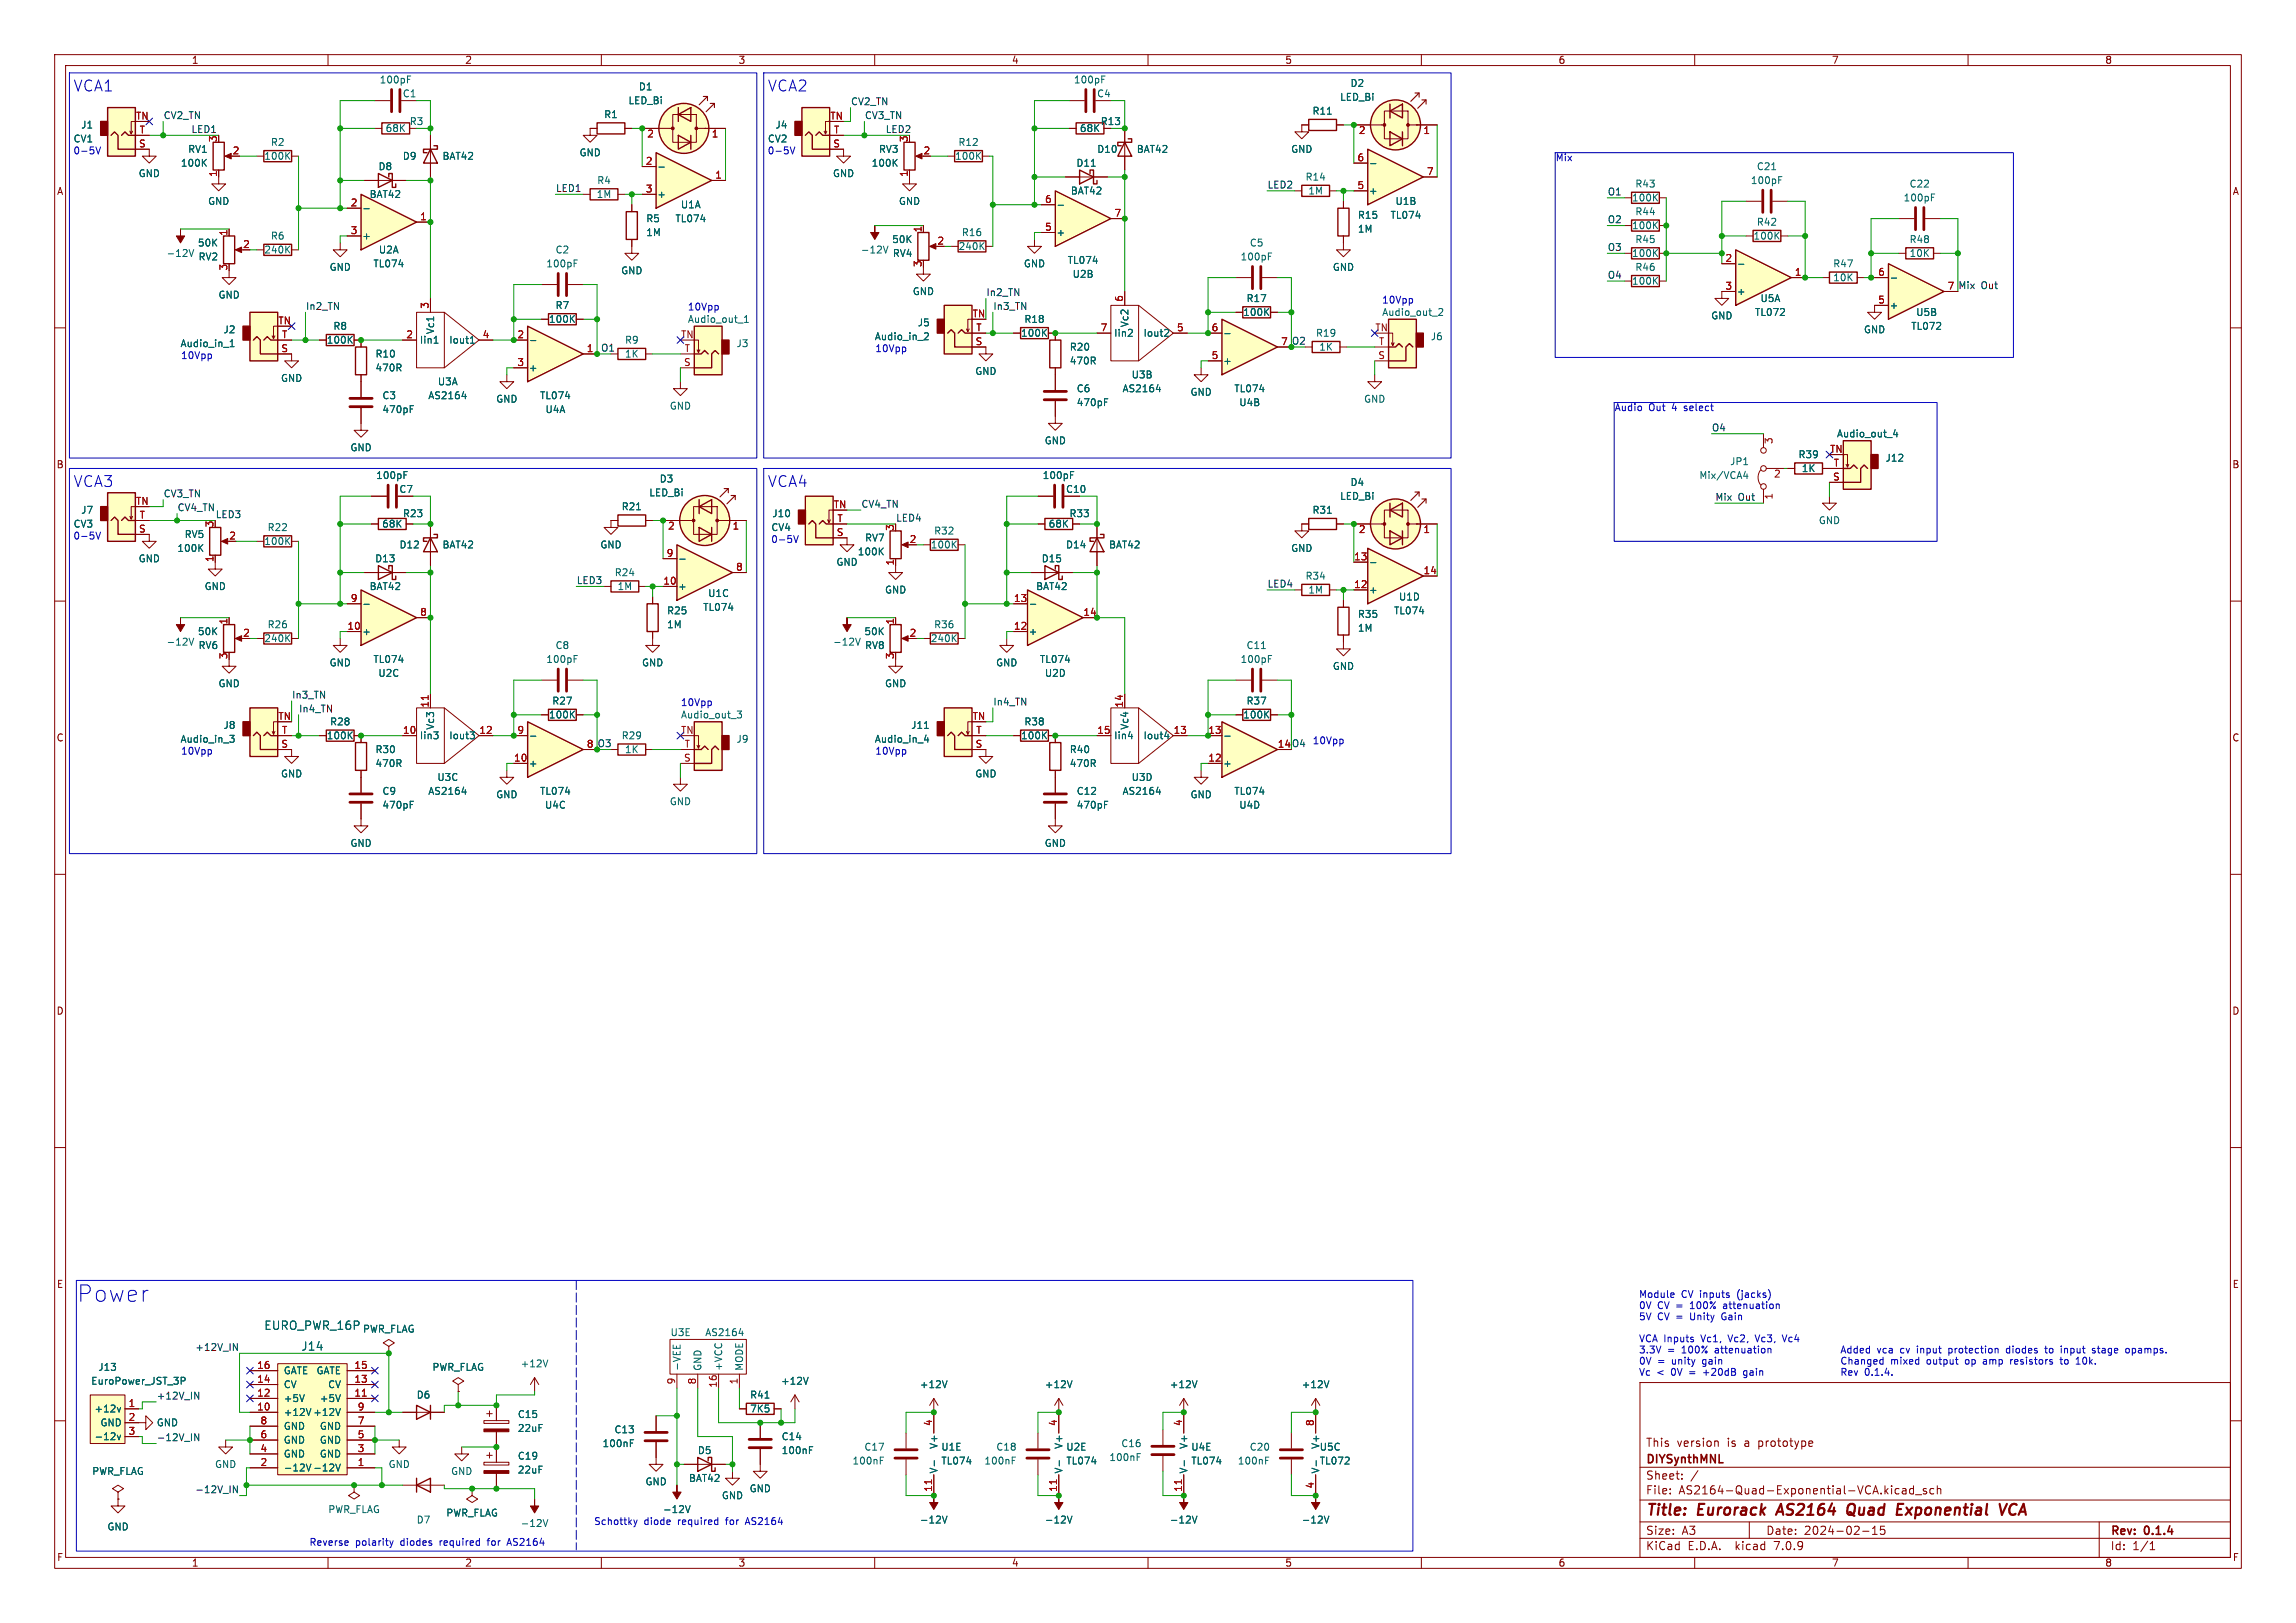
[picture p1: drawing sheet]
<svg xmlns="http://www.w3.org/2000/svg" width="420mm" height="297mm" viewBox="0 0 420 297" stroke-linecap="round" stroke-linejoin="round" font-family="sans-serif">
<defs><g id="words">
<text font-size="4.2" fill="#0000c2" x="14" y="238.5">Power</text>
<g font-size="2.8" fill="#0000c2">
<text x="13.3" y="16.9">VCA1</text>
<text x="140.3" y="16.9">VCA2</text>
<text x="13.3" y="89.3">VCA3</text>
<text x="140.3" y="89.3">VCA4</text>
</g>
<g font-size="2.8" fill="#840000">
<text x="301" y="277.9">Title:</text>
<text x="310.6" y="277.9">Eurorack</text>
<text x="326" y="277.9">AS2164</text>
<text x="339.6" y="277.9">Quad</text>
<text x="349.4" y="277.9">Exponential</text>
<text x="369.1" y="277.9">VCA</text>
</g>
<g font-size="2.1" fill="#006464">
<text x="48.3" y="243.6">EURO_PWR_16P</text>
<text x="55" y="247.4">J14</text>
</g>
<g font-size="2.1" fill="#840000">
<text x="301" y="268.2">DIYSynthMNL</text>
<text x="301" y="265">This</text>
<text x="306.7" y="265">version</text>
<text x="316" y="265">is</text>
<text x="319.2" y="265">a</text>
<text x="321.9" y="265">prototype</text>
<text x="301" y="273.7">File:</text>
<text x="301" y="271">Sheet:</text>
<text x="307.1" y="273.7">AS2164-Quad-Exponential-VCA.kicad_sch</text>
<text x="301" y="281.1">Size:</text>
<text x="307.6" y="281.1">A3</text>
<text x="323" y="281.1">Date:</text>
<text x="330" y="281.1">2024-02-15</text>
<text x="386" y="281.3">Rev:</text>
<text x="392.4" y="281.3">0.1.4</text>
<text x="301" y="283.9">KiCad</text>
<text x="308.7" y="283.9">E.D.A.</text>
<text x="317.6" y="283.9">kicad</text>
<text x="324.8" y="283.9">7.0.9</text>
<text x="386" y="283.9">Id:</text>
<text x="390.1" y="283.9">1/1</text>
</g>
<g font-size="1.8" fill="#840000">
<text x="35" y="11.9">1</text>
<text x="85" y="11.9">2</text>
<text x="135" y="11.9">3</text>
<text x="185" y="11.9">4</text>
<text x="235" y="11.9">5</text>
<text x="285" y="11.9">6</text>
<text x="335" y="11.9">7</text>
<text x="385" y="11.9">8</text>
<text x="201.3" y="23.1">R13</text>
<text x="10.3" y="35.9">A</text>
<text x="408.3" y="35.9">A</text>
<text x="10.3" y="85.9">B</text>
<text x="408.2" y="85.9">B</text>
<text x="73" y="90.4">C7</text>
<text x="194.9" y="90.4">C10</text>
<text x="10.3" y="135.9">C</text>
<text x="233.6" y="136.9">14 O4</text>
<text x="408.2" y="135.9">C</text>
<text x="10.3" y="185.9">D</text>
<text x="408.2" y="185.9">D</text>
<text x="10.3" y="235.9">E</text>
<text x="408.3" y="235.9">E</text>
<text x="10.3" y="285.9">F</text>
<text x="35" y="286.9">1</text>
<text x="85" y="286.9">2</text>
<text x="135" y="286.9">3</text>
<text x="185" y="286.9">4</text>
<text x="235" y="286.9">5</text>
<text x="285" y="286.9">6</text>
<text x="335" y="286.9">7</text>
<text x="385" y="286.9">8</text>
<text x="408.3" y="285.9">F</text>
</g>
<g font-size="1.8" fill="#006464">
<text x="69.4" y="15.5">100pF</text>
<text x="116.8" y="16.7">D1</text>
<text x="196.4" y="15.5">100pF</text>
<text x="246.9" y="16.1">D2</text>
<text x="14.8" y="23.7">J1</text>
<text x="73.6" y="18">C1</text>
<text x="74.9" y="23.1">R3</text>
<text x="110.4" y="21.8">R1</text>
<text x="114.9" y="19.3">LED_Bi</text>
<text x="141.8" y="23.7">J4</text>
<text x="200.6" y="18">C4</text>
<text x="240" y="21.2">R11</text>
<text x="245" y="18.6">LED_Bi</text>
<text x="13.4" y="26.3">CV1</text>
<text x="34.3" y="28.2">RV1</text>
<text x="48.2" y="29.4">100K</text>
<text x="49.5" y="26.9">R2</text>
<text x="70.4" y="24.4">68K</text>
<text x="73.6" y="29.4">D9</text>
<text x="80.8" y="29.4">BAT42</text>
<text x="105.9" y="28.8">GND</text>
<text x="140.4" y="26.3">CV2</text>
<text x="160.7" y="28.2">RV3</text>
<text x="174.6" y="29.4">100K</text>
<text x="175.2" y="26.9">R12</text>
<text x="197.4" y="24.4">68K</text>
<text x="200.6" y="28.2">D10</text>
<text x="207.8" y="28.2">BAT42</text>
<text x="236.1" y="28.2">GND</text>
<text x="25.3" y="32.6">GND</text>
<text x="33" y="30.7">100K</text>
<text x="69.1" y="31.3">D8</text>
<text x="109.1" y="33.9">R4</text>
<text x="152.3" y="32.6">GND</text>
<text x="159.4" y="30.7">100K</text>
<text x="195.8" y="35.8">BAT42</text>
<text x="196.8" y="30.7">D11</text>
<text x="238.7" y="33.2">R14</text>
<text x="239.2" y="35.8">1M</text>
<text x="250.3" y="35.8">+</text>
<text x="299" y="34.5">R43</text>
<text x="320.2" y="33.9">100pF</text>
<text x="321.3" y="31.3">C21</text>
<text x="349.2" y="34.5">C22</text>
<text x="38" y="37.7">GND</text>
<text x="67.5" y="36.4">BAT42</text>
<text x="109.1" y="36.4">1M</text>
<text x="118.1" y="40.9">R5</text>
<text x="120.1" y="36.4">+</text>
<text x="123.5" y="40.9">TL074</text>
<text x="124.4" y="38.3">U1A</text>
<text x="164.3" y="37.7">GND</text>
<text x="248.3" y="40.2">R15</text>
<text x="254.3" y="40.2">TL074</text>
<text x="255.2" y="37.7">U1B</text>
<text x="298.4" y="37.1">100K</text>
<text x="299" y="39.6">R44</text>
<text x="321.3" y="41.5">R42</text>
<text x="348.1" y="37.1">100pF</text>
<text x="30.4" y="47.2">-12V</text>
<text x="36.1" y="45.3">50K</text>
<text x="36.2" y="47.9">RV2</text>
<text x="48.2" y="46.6">240K</text>
<text x="49.5" y="44">R6</text>
<text x="66.2" y="44">+</text>
<text x="69.2" y="46.6">U2A</text>
<text x="101.5" y="46.6">C2</text>
<text x="118.1" y="43.4">1M</text>
<text x="157.4" y="46.6">-12V</text>
<text x="163.1" y="44.7">50K</text>
<text x="163.2" y="47.2">RV4</text>
<text x="175.2" y="45.9">240K</text>
<text x="175.9" y="43.4">R16</text>
<text x="193.2" y="43.4">+</text>
<text x="226.8" y="47.9">100pF</text>
<text x="228.5" y="45.3">C5</text>
<text x="248.3" y="42.8">1M</text>
<text x="298.4" y="47.2">100K</text>
<text x="298.4" y="42.1">100K</text>
<text x="299" y="44.7">R45</text>
<text x="320.7" y="44">100K</text>
<text x="349.2" y="44.7">R48</text>
<text x="349.2" y="47.2">10K</text>
<text x="60.2" y="49.8">GND</text>
<text x="68.2" y="49.1">TL074</text>
<text x="99.8" y="49.1">100pF</text>
<text x="113.5" y="50.4">GND</text>
<text x="187.2" y="49.1">GND</text>
<text x="195.2" y="48.5">TL074</text>
<text x="196.1" y="51">U2B</text>
<text x="243.7" y="49.8">GND</text>
<text x="298.4" y="52.3">100K</text>
<text x="299" y="49.8">R46</text>
<text x="335.2" y="49.1">R47</text>
<text x="335.2" y="51.7">10K</text>
<text x="39.9" y="54.8">GND</text>
<text x="100.3" y="59.3">100K</text>
<text x="101.5" y="56.7">R7</text>
<text x="125.7" y="59.3">Audio_out_1</text>
<text x="166.9" y="54.2">GND</text>
<text x="167.8" y="59.9">J5</text>
<text x="187.3" y="59.3">R18</text>
<text x="206.6" y="60" transform="rotate(-90 206.6 60)">Vc2</text>
<text x="227.3" y="58">100K</text>
<text x="227.9" y="55.5">R17</text>
<text x="252.7" y="58">Audio_out_2</text>
<text x="312.9" y="58.6">GND</text>
<text x="317.6" y="54.2">+</text>
<text x="320.9" y="58">TL072</text>
<text x="321.9" y="55.5">U5A</text>
<text x="345.6" y="56.7">+</text>
<text x="350.4" y="58">U5B</text>
<text x="32.9" y="63.7">Audio_in_1</text>
<text x="40.8" y="61.2">J2</text>
<text x="59.7" y="63.1">100K</text>
<text x="60.9" y="60.6">R8</text>
<text x="68.6" y="65.6">R10</text>
<text x="76.7" y="63.1">Iin1</text>
<text x="79.6" y="61.2" transform="rotate(-90 79.6 61.2)">Vc1</text>
<text x="82.1" y="63.1">Iout1</text>
<text x="114.2" y="63.1">R9</text>
<text x="114.2" y="65.6">1K</text>
<text x="134.6" y="63.7">J3</text>
<text x="159.9" y="62.5">Audio_in_2</text>
<text x="186.7" y="61.8">100K</text>
<text x="195.6" y="64.4">R20</text>
<text x="203.7" y="61.8">Iin2</text>
<text x="209.1" y="61.8">Iout2</text>
<text x="240.6" y="61.8">R19</text>
<text x="241.2" y="64.4">1K</text>
<text x="261.6" y="62.5">J6</text>
<text x="340.9" y="61.2">GND</text>
<text x="349.5" y="60.6">TL072</text>
<text x="51.3" y="70.1">GND</text>
<text x="68.6" y="68.2">470R</text>
<text x="80" y="70.7">U3A</text>
<text x="96.6" y="68.2">+</text>
<text x="178.3" y="68.8">GND</text>
<text x="195.6" y="66.9">470R</text>
<text x="196.9" y="72">C6</text>
<text x="205.2" y="72">AS2164</text>
<text x="206.9" y="69.4">U3B</text>
<text x="223.6" y="66.9">+</text>
<text x="225.7" y="72">TL074</text>
<text x="69.9" y="73.3">C3</text>
<text x="69.9" y="75.8">470pF</text>
<text x="78.2" y="73.3">AS2164</text>
<text x="90.7" y="73.9">GND</text>
<text x="98.7" y="73.3">TL074</text>
<text x="99.7" y="75.8">U4A</text>
<text x="122.4" y="75.2">GND</text>
<text x="196.9" y="74.5">470pF</text>
<text x="217.7" y="72.6">GND</text>
<text x="226.6" y="74.5">U4B</text>
<text x="249.4" y="73.9">GND</text>
<text x="64" y="82.8">GND</text>
<text x="191" y="81.5">GND</text>
<text x="335.9" y="80.2">Audio_out_4</text>
<text x="68.7" y="87.9">100pF</text>
<text x="120.6" y="88.5">D3</text>
<text x="190.6" y="87.9">100pF</text>
<text x="246.9" y="89.1">D4</text>
<text x="310.8" y="87.9">Mix/VCA4</text>
<text x="316.4" y="85.3">JP1</text>
<text x="328.9" y="84">R39</text>
<text x="329.5" y="86.6">1K</text>
<text x="344.8" y="84.7">J12</text>
<text x="14.8" y="94.2">J7</text>
<text x="73.6" y="94.8">R23</text>
<text x="113.6" y="93.6">R21</text>
<text x="118.7" y="91">LED_Bi</text>
<text x="141.2" y="94.8">J10</text>
<text x="195.5" y="94.8">R33</text>
<text x="240" y="94.2">R31</text>
<text x="245" y="91.7">LED_Bi</text>
<text x="13.4" y="96.7">CV3</text>
<text x="32.4" y="101.2">100K</text>
<text x="33.7" y="98.7">RV5</text>
<text x="48.2" y="99.9">100K</text>
<text x="48.9" y="97.4">R22</text>
<text x="69.8" y="96.7">68K</text>
<text x="73" y="100.6">D12</text>
<text x="80.8" y="100.6">BAT42</text>
<text x="109.7" y="100.6">GND</text>
<text x="141" y="97.4">CV4</text>
<text x="156.8" y="101.8">100K</text>
<text x="158.1" y="99.3">RV7</text>
<text x="170.2" y="100.6">100K</text>
<text x="170.8" y="98">R32</text>
<text x="191.7" y="96.7">68K</text>
<text x="194.9" y="100.6">D14</text>
<text x="202.8" y="100.6">BAT42</text>
<text x="236.1" y="101.2">GND</text>
<text x="332.6" y="96.1">GND</text>
<text x="25.3" y="103.1">GND</text>
<text x="68.5" y="103.1">D13</text>
<text x="112.4" y="105.6">R24</text>
<text x="152.9" y="103.7">GND</text>
<text x="190.5" y="103.1">D15</text>
<text x="238.7" y="106.3">R34</text>
<text x="37.3" y="108.2">GND</text>
<text x="67.5" y="108.2">BAT42</text>
<text x="112.9" y="108.2">1M</text>
<text x="121.9" y="112.6">R25</text>
<text x="124" y="108.2">+</text>
<text x="128.5" y="112">TL074</text>
<text x="129.4" y="109.4">U1C</text>
<text x="161.8" y="108.8">GND</text>
<text x="189.4" y="108.2">BAT42</text>
<text x="239.2" y="108.8">1M</text>
<text x="248.3" y="113.3">R35</text>
<text x="250.3" y="108.8">+</text>
<text x="254.9" y="112.6">TL074</text>
<text x="255.8" y="110.1">U1D</text>
<text x="30.4" y="118.3">-12V</text>
<text x="36.1" y="116.4">50K</text>
<text x="36.2" y="119">RV6</text>
<text x="48.2" y="117.7">240K</text>
<text x="48.9" y="115.2">R26</text>
<text x="66.2" y="116.4">+</text>
<text x="101.5" y="119">C8</text>
<text x="121.9" y="115.2">1M</text>
<text x="152.3" y="118.3">-12V</text>
<text x="158" y="116.4">50K</text>
<text x="158.1" y="119">RV8</text>
<text x="170.2" y="117.7">240K</text>
<text x="170.8" y="115.2">R36</text>
<text x="188.1" y="116.4">+</text>
<text x="227.9" y="119">C11</text>
<text x="248.3" y="115.8">1M</text>
<text x="39.9" y="126">GND</text>
<text x="60.2" y="122.1">GND</text>
<text x="68.2" y="121.5">TL074</text>
<text x="69.1" y="124.1">U2C</text>
<text x="99.8" y="121.5">100pF</text>
<text x="117.3" y="122.1">GND</text>
<text x="161.8" y="126">GND</text>
<text x="182.1" y="122.1">GND</text>
<text x="190.1" y="121.5">TL074</text>
<text x="191" y="124.1">U2D</text>
<text x="226.8" y="121.5">100pF</text>
<text x="243.7" y="122.8">GND</text>
<text x="100.3" y="131.7">100K</text>
<text x="100.9" y="129.1">R27</text>
<text x="124.5" y="131.7">Audio_out_3</text>
<text x="227.3" y="131.7">100K</text>
<text x="227.9" y="129.1">R37</text>
<text x="32.9" y="136.1">Audio_in_3</text>
<text x="40.8" y="133.6">J8</text>
<text x="59.7" y="135.5">100K</text>
<text x="60.3" y="132.9">R28</text>
<text x="76.7" y="135.5">Iin3</text>
<text x="79.6" y="133.6" transform="rotate(-90 79.6 133.6)">Vc3</text>
<text x="82.1" y="135.5">Iout3</text>
<text x="113.6" y="135.5">R29</text>
<text x="134.6" y="136.1">J9</text>
<text x="159.9" y="136.1">Audio_in_4</text>
<text x="166.6" y="133.6">J11</text>
<text x="186.7" y="135.5">100K</text>
<text x="187.3" y="132.9">R38</text>
<text x="203.7" y="135.5">Iin4</text>
<text x="206.6" y="133.6" transform="rotate(-90 206.6 133.6)">Vc4</text>
<text x="209.1" y="135.5">Iout4</text>
<text x="51.3" y="142.5">GND</text>
<text x="68.6" y="140.6">470R</text>
<text x="68.6" y="138">R30</text>
<text x="79.9" y="143.1">U3C</text>
<text x="96.6" y="140.6">+</text>
<text x="114.2" y="138">1K</text>
<text x="178.3" y="142.5">GND</text>
<text x="195.6" y="140.6">470R</text>
<text x="195.6" y="138">R40</text>
<text x="206.9" y="143.1">U3D</text>
<text x="223.6" y="140.6">+</text>
<text x="69.9" y="145.6">C9</text>
<text x="69.9" y="148.2">470pF</text>
<text x="78.2" y="145.6">AS2164</text>
<text x="90.7" y="146.3">GND</text>
<text x="98.7" y="145.6">TL074</text>
<text x="99.6" y="148.2">U4C</text>
<text x="122.4" y="147.5">GND</text>
<text x="196.9" y="148.2">470pF</text>
<text x="196.9" y="145.6">C12</text>
<text x="205.2" y="145.6">AS2164</text>
<text x="217.7" y="146.3">GND</text>
<text x="225.7" y="145.6">TL074</text>
<text x="226.6" y="148.2">U4D</text>
<text x="64" y="155.2">GND</text>
<text x="191" y="155.2">GND</text>
<text x="66.3" y="244.1">PWR_FLAG</text>
<text x="122.6" y="244.7">U3E</text>
<text x="128.9" y="244.7">AS2164</text>
<text x="17.9" y="251.1">J13</text>
<text x="51.8" y="251.7">GATE GATE</text>
<text x="79" y="251.1">PWR_FLAG</text>
<text x="95.1" y="250.4">+12V</text>
<text x="124.7" y="251" transform="rotate(-90 124.7 251)">-VEE</text>
<text x="128.5" y="251" transform="rotate(-90 128.5 251)">GND</text>
<text x="132.3" y="251" transform="rotate(-90 132.3 251)">+VCC</text>
<text x="136.1" y="251" transform="rotate(-90 136.1 251)">MODE</text>
<text x="16.6" y="253.6">EuroPower_JST_3P</text>
<text x="51.8" y="256.8">+5V</text>
<text x="51.8" y="254.2">CV</text>
<text x="58.4" y="256.8">+5V</text>
<text x="59.9" y="254.2">CV</text>
<text x="76.1" y="256.1">D6</text>
<text x="137.1" y="256.1">R41</text>
<text x="142.8" y="253.6">+12V</text>
<text x="168.2" y="254.2">+12V</text>
<text x="191" y="254.2">+12V</text>
<text x="213.9" y="254.2">+12V</text>
<text x="238" y="254.2">+12V</text>
<text x="17.2" y="258.7">+12v</text>
<text x="17.2" y="263.8">-12v</text>
<text x="18.3" y="261.2">GND</text>
<text x="28.6" y="261.2">GND</text>
<text x="51.8" y="259.3">+12V +12V</text>
<text x="51.8" y="261.8">GND</text>
<text x="58.4" y="261.8">GND</text>
<text x="94.6" y="259.7">C15</text>
<text x="94.6" y="262.2">22uF</text>
<text x="112.3" y="262.5">C13</text>
<text x="137.1" y="258.7">7K5</text>
<text x="142.9" y="263.8">C14</text>
<text x="39.2" y="268.8">GND</text>
<text x="51.8" y="269.5">-12V</text>
<text x="51.8" y="266.9">GND</text>
<text x="51.8" y="264.4">GND</text>
<text x="57.2" y="269.5">-12V</text>
<text x="58.4" y="266.9">GND</text>
<text x="58.4" y="264.4">GND</text>
<text x="71" y="268.8">GND</text>
<text x="94.6" y="267.3">C19</text>
<text x="94.6" y="269.8">22uF</text>
<text x="110.1" y="265">100nF</text>
<text x="127.6" y="266.3">D5</text>
<text x="142.9" y="266.3">100nF</text>
<text x="155.8" y="268.2">100nF</text>
<text x="158" y="265.7">C17</text>
<text x="171.7" y="269.7" transform="rotate(-90 171.7 269.7)">V-</text>
<text x="171.7" y="265.2" transform="rotate(-90 171.7 265.2)">V+</text>
<text x="172.1" y="265.7">U1E</text>
<text x="172.1" y="268.2">TL074</text>
<text x="180" y="268.2">100nF</text>
<text x="182.2" y="265.7">C18</text>
<text x="194.5" y="269.7" transform="rotate(-90 194.5 269.7)">V-</text>
<text x="194.5" y="265.2" transform="rotate(-90 194.5 265.2)">V+</text>
<text x="195" y="265.7">U2E</text>
<text x="195" y="268.2">TL074</text>
<text x="202.8" y="267.6">100nF</text>
<text x="205" y="265">C16</text>
<text x="217.4" y="269.7" transform="rotate(-90 217.4 269.7)">V-</text>
<text x="217.4" y="265.2" transform="rotate(-90 217.4 265.2)">V+</text>
<text x="217.8" y="265.7">U4E</text>
<text x="217.8" y="268.2">TL074</text>
<text x="226.3" y="268.2">100nF</text>
<text x="228.5" y="265.7">C20</text>
<text x="241.3" y="265.7">U5C</text>
<text x="241.3" y="268.2">TL072</text>
<text x="241.5" y="269.7" transform="rotate(-90 241.5 269.7)">V-</text>
<text x="241.5" y="265.2" transform="rotate(-90 241.5 265.2)">V+</text>
<text x="16.8" y="270.1">PWR_FLAG</text>
<text x="82.4" y="270.1">GND</text>
<text x="118" y="272">GND</text>
<text x="125.9" y="271.4">BAT42</text>
<text x="131.9" y="274.5">GND</text>
<text x="137" y="273.3">GND</text>
<text x="19.6" y="280.3">GND</text>
<text x="60" y="277.1">PWR_FLAG</text>
<text x="76.1" y="279">D7</text>
<text x="81.5" y="277.7">PWR_FLAG</text>
<text x="95.1" y="279.6">-12V</text>
<text x="121.2" y="277.1">-12V</text>
<text x="168.2" y="279">-12V</text>
<text x="191" y="279">-12V</text>
<text x="213.9" y="279">-12V</text>
<text x="238" y="279">-12V</text>
</g>
<g font-size="1.8" fill="#a90000">
<text x="24.8" y="22">TN</text>
<text x="151.8" y="22">TN</text>
<text x="25.3" y="27.1">S</text>
<text x="25.4" y="24.5">T</text>
<text x="39.8" y="26.1" transform="rotate(-90 39.8 26.1)">3</text>
<text x="42.5" y="28.3">2</text>
<text x="118.3" y="25.5">2</text>
<text x="130.1" y="25.5">1</text>
<text x="152.3" y="27.1">S</text>
<text x="152.4" y="24.5">T</text>
<text x="166.1" y="26.1" transform="rotate(-90 166.1 26.1)">3</text>
<text x="168.8" y="28.3">2</text>
<text x="248.2" y="29.6">6</text>
<text x="248.5" y="24.8">2</text>
<text x="260.3" y="24.8">1</text>
<text x="39.8" y="32.5" transform="rotate(-90 39.8 32.5)">1</text>
<text x="118" y="30.2">2</text>
<text x="118" y="35.3">3</text>
<text x="130.7" y="32.8">1</text>
<text x="166.1" y="32.5" transform="rotate(-90 166.1 32.5)">1</text>
<text x="248.2" y="34.7">5</text>
<text x="260.9" y="32.1">7</text>
<text x="64.1" y="37.8">2</text>
<text x="76.8" y="40.4">1</text>
<text x="191.1" y="37.2">6</text>
<text x="203.8" y="39.8">7</text>
<text x="41.7" y="43.3" transform="rotate(-90 41.7 43.3)">1</text>
<text x="44.4" y="45.5">2</text>
<text x="64.1" y="42.9">3</text>
<text x="168.7" y="42.6" transform="rotate(-90 168.7 42.6)">1</text>
<text x="171.4" y="44.8">2</text>
<text x="191.1" y="42.3">5</text>
<text x="41.7" y="49.6" transform="rotate(-90 41.7 49.6)">3</text>
<text x="168.7" y="49" transform="rotate(-90 168.7 49)">3</text>
<text x="315.5" y="48">2</text>
<text x="315.5" y="53.1">3</text>
<text x="328.2" y="50.5">1</text>
<text x="343.5" y="50.5">6</text>
<text x="356.2" y="53.1">7</text>
<text x="50.8" y="59.4">TN</text>
<text x="78.5" y="56.6" transform="rotate(-90 78.5 56.6)">3</text>
<text x="177.8" y="58.2">TN</text>
<text x="205.5" y="55.3" transform="rotate(-90 205.5 55.3)">6</text>
<text x="343.5" y="55.6">5</text>
<text x="51.4" y="64.5">S</text>
<text x="51.5" y="62">T</text>
<text x="74.2" y="62">2</text>
<text x="88.2" y="62">4</text>
<text x="94.5" y="62">2</text>
<text x="107.2" y="64.5">1</text>
<text x="124.5" y="62">TN</text>
<text x="125.1" y="64.5">T</text>
<text x="178.4" y="63.2">S</text>
<text x="178.5" y="60.7">T</text>
<text x="201.2" y="60.7">7</text>
<text x="215.2" y="60.7">5</text>
<text x="221.5" y="65.8">5</text>
<text x="221.5" y="60.7">6</text>
<text x="234.2" y="63.2">7</text>
<text x="251.5" y="60.7">TN</text>
<text x="252" y="65.8">S</text>
<text x="252.1" y="63.2">T</text>
<text x="94.5" y="67.1">3</text>
<text x="125" y="67.1">S</text>
<text x="324.6" y="81.4" transform="rotate(-90 324.6 81.4)">3</text>
<text x="334.7" y="82.9">TN</text>
<text x="324.4" y="87.7">2</text>
<text x="335.2" y="88">S</text>
<text x="335.3" y="85.5">T</text>
<text x="24.8" y="92.5">TN</text>
<text x="25.4" y="95">T</text>
<text x="152.4" y="93.1">TN</text>
<text x="153.1" y="95.6">T</text>
<text x="324.6" y="91.5" transform="rotate(-90 324.6 91.5)">1</text>
<text x="25.3" y="97.5">S</text>
<text x="39.1" y="96.6" transform="rotate(-90 39.1 96.6)">3</text>
<text x="41.8" y="98.8">2</text>
<text x="121.8" y="102">9</text>
<text x="122.1" y="97.2">2</text>
<text x="133.9" y="97.2">1</text>
<text x="153" y="98.2">S</text>
<text x="163.6" y="97.2" transform="rotate(-90 163.6 97.2)">3</text>
<text x="166.3" y="99.4">2</text>
<text x="248.5" y="97.9">2</text>
<text x="260.3" y="97.9">1</text>
<text x="39.1" y="102.9" transform="rotate(-90 39.1 102.9)">1</text>
<text x="121.2" y="107.1">10</text>
<text x="134.5" y="104.5">8</text>
<text x="163.6" y="103.6" transform="rotate(-90 163.6 103.6)">1</text>
<text x="247.6" y="107.7">12</text>
<text x="247.6" y="102.6">13</text>
<text x="260.3" y="105.2">14</text>
<text x="64.1" y="110.2">9</text>
<text x="76.8" y="112.8">8</text>
<text x="185.4" y="110.2">13</text>
<text x="198.1" y="112.8">14</text>
<text x="41.7" y="114.4" transform="rotate(-90 41.7 114.4)">1</text>
<text x="44.4" y="116.6">2</text>
<text x="63.5" y="115.3">10</text>
<text x="163.6" y="114.4" transform="rotate(-90 163.6 114.4)">1</text>
<text x="166.3" y="116.6">2</text>
<text x="185.4" y="115.3">12</text>
<text x="41.7" y="120.7" transform="rotate(-90 41.7 120.7)">3</text>
<text x="163.6" y="120.7" transform="rotate(-90 163.6 120.7)">3</text>
<text x="50.8" y="131.8">TN</text>
<text x="78.5" y="129.6" transform="rotate(-90 78.5 129.6)">11</text>
<text x="177.8" y="131.8">TN</text>
<text x="205.5" y="129.6" transform="rotate(-90 205.5 129.6)">14</text>
<text x="51.4" y="136.9">S</text>
<text x="51.5" y="134.4">T</text>
<text x="73.6" y="134.4">10</text>
<text x="87.6" y="134.4">12</text>
<text x="94.5" y="134.4">9</text>
<text x="107.2" y="136.9">8</text>
<text x="124.5" y="134.4">TN</text>
<text x="125.1" y="136.9">T</text>
<text x="178.4" y="136.9">S</text>
<text x="178.5" y="134.4">T</text>
<text x="200.6" y="134.4">15</text>
<text x="214.6" y="134.4">13</text>
<text x="220.9" y="134.4">13</text>
<text x="233.6" y="136.9">14</text>
<text x="93.9" y="139.4">10</text>
<text x="125" y="139.4">S</text>
<text x="220.9" y="139.4">12</text>
<text x="46.9" y="250.6">16</text>
<text x="64.7" y="250.6">15</text>
<text x="23.4" y="257.6">1</text>
<text x="46.9" y="255.7">12</text>
<text x="46.9" y="253.1">14</text>
<text x="64.7" y="255.7">11</text>
<text x="64.7" y="253.1">13</text>
<text x="123.6" y="253.4" transform="rotate(-90 123.6 253.4)">9</text>
<text x="127.4" y="253.4" transform="rotate(-90 127.4 253.4)">8</text>
<text x="131.2" y="254" transform="rotate(-90 131.2 254)">16</text>
<text x="135" y="253.4" transform="rotate(-90 135 253.4)">1</text>
<text x="23.4" y="260.1">2</text>
<text x="23.4" y="262.6">3</text>
<text x="46.9" y="258.2">10</text>
<text x="47.6" y="263.3">6</text>
<text x="47.6" y="260.7">8</text>
<text x="65.3" y="263.3">5</text>
<text x="65.3" y="260.7">7</text>
<text x="65.3" y="258.2">9</text>
<text x="170.6" y="261.1" transform="rotate(-90 170.6 261.1)">4</text>
<text x="193.4" y="261.1" transform="rotate(-90 193.4 261.1)">4</text>
<text x="216.3" y="261.1" transform="rotate(-90 216.3 261.1)">4</text>
<text x="240.4" y="261.1" transform="rotate(-90 240.4 261.1)">8</text>
<text x="47.6" y="268.4">2</text>
<text x="47.6" y="265.8">4</text>
<text x="65.3" y="268.4">1</text>
<text x="65.3" y="265.8">3</text>
<text x="170.6" y="273.1" transform="rotate(-90 170.6 273.1)">11</text>
<text x="193.4" y="273.1" transform="rotate(-90 193.4 273.1)">11</text>
<text x="216.3" y="273.1" transform="rotate(-90 216.3 273.1)">11</text>
<text x="240.4" y="272.5" transform="rotate(-90 240.4 272.5)">4</text>
</g>
<g font-size="1.8" fill="#0f0f0f">
<text x="29.8" y="21.9">CV2_TN</text>
<text x="155.6" y="19.3">CV2_TN</text>
<text x="158.1" y="21.9">CV3_TN</text>
<text x="34.9" y="24.4">LED1</text>
<text x="161.9" y="24.4">LED2</text>
<text x="101.6" y="35.2">LED1</text>
<text x="231.8" y="34.6">LED2</text>
<text x="294" y="35.8">O1</text>
<text x="294" y="40.9">O2</text>
<text x="294" y="46">O3</text>
<text x="294" y="51.1">O4</text>
<text x="358.1" y="53">Mix</text>
<text x="362.4" y="53">Out</text>
<text x="55.9" y="56.8">In2_TN</text>
<text x="180.3" y="54.3">In2_TN</text>
<text x="181.6" y="56.8">In3_TN</text>
<text x="109.9" y="64.4">O1</text>
<text x="313.1" y="79">O4</text>
<text x="29.8" y="91.1">CV3_TN</text>
<text x="32.4" y="93.6">CV4_TN</text>
<text x="39.4" y="94.9">LED3</text>
<text x="157.5" y="93">CV4_TN</text>
<text x="163.8" y="95.5">LED4</text>
<text x="313.7" y="91.7">Mix</text>
<text x="317.9" y="91.7">Out</text>
<text x="105.4" y="107">LED3</text>
<text x="231.8" y="107.6">LED4</text>
<text x="53.3" y="127.9">In3_TN</text>
<text x="54.6" y="130.5">In4_TN</text>
<text x="181.6" y="129.2">In4_TN</text>
<text x="35.6" y="247.3">+12V_IN</text>
<text x="28.6" y="256.2">+12V_IN</text>
<text x="28.6" y="263.8">-12V_IN</text>
<text x="35.6" y="273.3">-12V_IN</text>
</g>
<g font-size="1.8" fill="#0000c2">
<text x="13.3" y="28.3">0-5V</text>
<text x="140.3" y="28.3">0-5V</text>
<text x="284.5" y="29.6">Mix</text>
<text x="125.7" y="56.9">10Vpp</text>
<text x="252.7" y="55.6">10Vpp</text>
<text x="33" y="65.8">10Vpp</text>
<text x="160" y="64.5">10Vpp</text>
<text x="295.3" y="75.3">Audio</text>
<text x="301.6" y="75.3">Out</text>
<text x="306" y="75.3">4</text>
<text x="308.3" y="75.3">select</text>
<text x="13.3" y="98.8">0-5V</text>
<text x="141" y="99.4">0-5V</text>
<text x="124.5" y="129.3">10Vpp</text>
<text x="240" y="136.3">10Vpp</text>
<text x="33" y="138.2">10Vpp</text>
<text x="160" y="138.2">10Vpp</text>
<text x="299.7" y="237.6">Module</text>
<text x="299.7" y="239.6">0V</text>
<text x="303.2" y="239.6">CV =</text>
<text x="307.5" y="237.6">CV inputs</text>
<text x="309.5" y="239.6">100%</text>
<text x="315.7" y="239.6">attenuation</text>
<text x="318" y="237.6">(jacks)</text>
<text x="299.7" y="241.7">5V</text>
<text x="299.7" y="245.7">VCA Inputs</text>
<text x="303.2" y="241.7">CV =</text>
<text x="309.5" y="241.7">Unity</text>
<text x="311.3" y="245.7">Vc1,</text>
<text x="315.4" y="241.7">Gain</text>
<text x="316.5" y="245.7">Vc2,</text>
<text x="321.6" y="245.7">Vc3,</text>
<text x="326.8" y="245.7">Vc4</text>
<text x="299.7" y="247.8">3.3V</text>
<text x="299.7" y="249.8">0V</text>
<text x="299.7" y="251.8">Vc</text>
<text x="303.1" y="251.8">&lt;</text>
<text x="303.2" y="249.8">=</text>
<text x="305" y="247.8">=</text>
<text x="305.8" y="251.8">0V</text>
<text x="305.9" y="249.8">unity</text>
<text x="307.7" y="247.8">100%</text>
<text x="309.3" y="251.8">=</text>
<text x="311.7" y="249.8">gain</text>
<text x="312" y="251.8">+20dB</text>
<text x="314" y="247.8">attenuation</text>
<text x="319.6" y="251.8">gain</text>
<text x="336.5" y="247.8">Added</text>
<text x="336.5" y="249.8">Changed</text>
<text x="336.5" y="251.8">Rev</text>
<text x="341" y="251.8">0.1.4.</text>
<text x="343.3" y="247.8">vca</text>
<text x="345.8" y="249.8">mixed</text>
<text x="347.7" y="247.8">cv</text>
<text x="350.9" y="247.8">input</text>
<text x="352.6" y="249.8">output</text>
<text x="356.9" y="247.8">protection</text>
<text x="359.8" y="249.8">op</text>
<text x="363.2" y="249.8">amp</text>
<text x="367.7" y="247.8">diodes</text>
<text x="368.4" y="249.8">resistors</text>
<text x="375" y="247.8">to</text>
<text x="377.8" y="249.8">to</text>
<text x="378.1" y="247.8">input</text>
<text x="380.9" y="249.8">10k.</text>
<text x="384" y="247.8">stage</text>
<text x="390.3" y="247.8">opamps.</text>
<text x="108.6" y="279.1">Schottky</text>
<text x="117.8" y="279.1">diode</text>
<text x="124.1" y="279.1">required</text>
<text x="133.1" y="279.1">for</text>
<text x="136.9" y="279.1">AS2164</text>
<text x="56.5" y="283">Reverse</text>
<text x="65" y="283">polarity</text>
<text x="73.4" y="283">diodes</text>
<text x="80.7" y="283">required</text>
<text x="89.7" y="283">for</text>
<text x="93.5" y="283">AS2164</text>
</g>
<g font-size="1.8" fill="#009600">
<text x="234.2" y="63.2">7 O2</text>
<text x="109.2" y="136.8">O3</text>
</g>
</g></defs>
<g fill="none" stroke="#840000" stroke-width=".18">
<path d="M10 10h400v277h-400zM12 12h396v273h-396zM60 10v2M110 10v2M160 10v2M210 10v2M260 10v2M310 10v2M360 10v2M205.7 23.5v7.6M10 60h2M408 60h2"/>
<path d="M193 68.6v2.8M193 73.4v2.8M10 110h2M408 110h2M10 160h2M408 160h2M10 210h2M408 210h2M10 260h2M300 253h108v32h-108zM408 260h2M300 278.5h108"/>
<path d="M300 274.5h108M300 268.5h108M305.5 273.2v.2M305.5 272.5v.1M307.7 270.5v.2M307.7 269.8v.1M310.6 269.1l-1.3 1.9M313.9 263.7h.2l.2 .2v.8M320 278.5v3M331.1 263.7l.4 .1 .1 .2-.7 .2M331.5 264.6l-.4 .1M342.5 279.7l.4-.4v1.5"/>
<path d="M344.7 279.3h-.7l-.1 .7 .3-.1h.5l.1 .2-.1 .5-.2 .2-.6-.2M348 272.5h.6l.1 .9M348.7 272.7l-.5 .1a.29 .29 0 0 0-.3 .3 .29 .29 0 0 0 .3 .3l.5-.1M350 272.5l-.4-.1-.3 .3v.4l.1 .2h.6M350 271.9v1.5M350.4 273.5h1.1M352.4 272.5l-.4-.1-.2 .2 .1 .2 .5 .2v.3h-.6M353.7 272.5l-.4-.1-.3 .3v.4l.2 .2h.5M354.4 272.5l.2-.1 .3 .1 .1 .9M354.4 271.9v1.5M384 278.5v6.5M60 285v2"/>
<path d="M110 285v2M160 285v2M210 285v2M260 285v2M300 281.5h108M310 285v2M340.7 280.2h1.2M342.5 280.8h.9M360 285v2M393.3 283.6h.9M393.3 282.5l.4-.4v1.5"/>
</g>
<path d="M325.8 275.2l-.9 2M338.3 276.7l.3 .1 .3 .3M338.9 277.1l.1 .2M338.9 275.2a.77 .77 0 0 0-.9 .7l-.1 1 .4 .3 .6-.1M339.1 276.9l-.2 .2M347.2 275.2h1M349.8 275.9l-1.2 1.3M367.1 275.2l-.9 2M368.8 275.3a1.02 1.02 0 0 0-1.2 .6 1.02 1.02 0 0 0 .5 1.3l.6-.2" fill="none" stroke="#840000" stroke-width=".4"/>
<path d="M205.7 26l1.3 2.6h-2.5zM206.4 25.4h.6v.6h-2.5v.7h.6" fill="none" stroke="#840000" stroke-width=".25"/>
<path d="M191 73.2h4.1M191 71.6h4.1" fill="none" stroke="#840000" stroke-width=".51"/>
<path d="M202 73.6h.5M202 73h.6" fill="none" stroke="#006464" stroke-width=".18"/>
<path d="M223.5 58.4l10.2 5.1-10.2 5.1z" fill="#ffffc2"/>
<g fill="none" stroke="#840000" stroke-width=".25">
<path d="M165.4 26h2v5.1h-2zM174.6 27.6h5.1v2h-5.1zM196.8 22.5h5.1v2h-5.1zM127 59.7h5.1v8.9h-5.1zM167.9 42.5h2v5.1h-2zM186.7 59.9h5.1v2.1h-5.1zM223.5 58.4l10.2 5.1-10.2 5.1zM227.3 56.1h5.1v2.1h-5.1zM113 63.8h5.1v2h-5.1zM127 64.8h1.3l.6-.7 .6 .7M131.4 64.8l-.6-.7-.6 .7v2.5h-3.2M192 62.2h2.1v5.1h-2.1z"/>
<path d="M127.9 96.5l2.3 1.3-2.3 1.3zM127.9 92.7l2.3-1.3v2.6zM127.9 91.4v2.6M130.2 96.5v2.6M170.2 98.7h5.1v2h-5.1zM69.2 103.5l2.6 1.3-2.6 1.2zM71.1 104.1v-.6h.7v2.5h.6v-.6M162.8 114.3h2v5.1h-2zM136.5 256.8h5.1v2h-5.1zM127.6 266.7l2.6 1.3-2.6 1.2zM129.5 267.3v-.6h.7v2.5h.6v-.6"/>
<circle cx="128.9" cy="95.3" r="4.6"/>
</g>
<g fill="none" stroke="#840000" stroke-width=".18">
<path d="M195.6 18.4h2.8M166.4 31.1v2.6h1.2l-1.2 1.2-1.3-1.2h1.3M167.9 28.6h1M173.4 28.6h1.2M179.7 28.6h1.3M195.6 23.5h1.2M168.9 41.3v1.2M170.4 45.1h1M189.2 43.8v1.3h1.3l-1.3 1.3-1.2-1.3h1.2M203.2 55.9h5.1v10.1h-5.1zM205.7 53.3v2.6M208.3 55.9l6.3 5.1-6.3 5"/>
<path d="M226.1 57.2h1.2M226.1 50.8h2.8M230.9 50.8h2.8M232.4 57.2h1.3M111.8 64.8h1.2M118.1 64.8h1.3M124.5 64.8h2.5M124.5 67.3h2.5M127 62.2h.8v2.3l.2-.5M127.5 64l.3 .5M185.4 61h1.3M191.8 61h1.2v1.2"/>
<path d="M193 76.2v1.3h1.3l-1.3 1.2-1.2-1.2h1.2M193 67.3v1.3M200.7 61h2.5M214.6 61h2.6M219.7 67.3v1.3h1.3l-1.3 1.3-1.3-1.3h1.3M221 66h2.5M221 61h2.5M233.7 63.5h2.5M121.3 95.3h5.6M126.9 92.7h4.3v5.1h-4.3zM132.7 95.3h3.8M168.9 99.7h1.3"/>
<path d="M175.3 99.7h1.2M189.9 90.8h2.8M66.7 104.8h7.6M163.8 113v1.3M165.4 116.8h1M184.1 116.8v1.3h1.3l-1.3 1.3-1.2-1.3h1.2M120 259.1v2.8M122.6 245.1h13.9v6.4h-13.9zM123.8 251.5v2.5M127.6 251.5v2.5M131.4 251.5v2.5M135.3 251.5v2.5"/>
<path d="M135.3 257.8h1.2M141.6 257.8h1.3M120 263.9v4.1h-1.3l1.3 1.2 1.3-1.2h-1.3M125.1 268h7.6"/>
</g>
<g fill="none" stroke="#006464" stroke-width=".18">
<path d="M201.5 14.5h.5M201.5 13.9h.6M163.6 29.7l.5 .7M164.1 29.2l-.7 .7M178.8 28.4l.6 .8M179.4 27.9l-.8 .7M136.2 59h.7M136.2 58.1l.3-.4v1.3M231.5 57l.6 .7M232 46.9h.4M232 46.3h.6M232.1 56.5l-.7 .7"/>
<path d="M190.9 60.8l.5 .7M191.4 60.3l-.7 .7M206.3 61.5h.8M207.1 60.5v.3M211.5 71.3h.8M212.1 70.9v.8M213.5 60.3l.3 .2-.1 .3-.7 .7h.8M224 61.1h1M174.4 99.5l.5 .8M174.9 99l-.7 .7M195.8 86.9h.4M195.8 86.3h.6"/>
<path d="M156.5 116.8l.4 1.3 .5-1.3M123.1 246.1v.6M123.7 246.3v.4M124.4 246.1v.6M135.2 244h.8M135.8 243.6v.8M139.9 255.8h.8M115.3 264.1h.4M115.3 263.5h.6M125.4 275.5l.4 1.3 .4-1.3"/>
</g>
<g fill="#840000" stroke="#840000" stroke-width=".18">
<path d="M123.8 271.8v1.2h.8l-.8 1.3-.7-1.3h.7z"/>
<path d="M154.9 113v1.3h.8l-.8 1.3-.7-1.3h.7z"/>
<path d="M167.5 28.6l1.2-.5v1z"/>
<path d="M165 116.8l1.1-.5v1z"/>
<path d="M170.1 45.1l1.1-.5v1z"/>
<path d="M131.2 95.3h1.8z"/>
<circle cx="126.9" cy="95.2" r=".25"/>
<circle cx="131.2" cy="95.2" r=".25"/>
</g>
<path d="M198.6 16.4v4M200.2 16.4v4M229.1 48.8v4M230.6 48.8v4M192.9 88.8v4M194.4 88.8v4M118 263.7h4M118 262.1h4" fill="none" stroke="#840000" stroke-width=".51"/>
<g fill="#ffffc2" stroke="#ffffc2" stroke-width=".18">
<path d="M127 59.7h5.1v8.9h-5.1z"/>
<circle cx="128.9" cy="95.3" r="4.6"/>
</g>
<path d="M132.5 89.4h.7l-1.5 1.5M133.2 89.4v.8M133.7 90.7h.8l-1.5 1.5M134.5 90.7v.7" fill="none" stroke="#840000" stroke-width=".2"/>
<path d="M132.1 62.2h1.2v2.6h-1.2z" fill="#840000" stroke="#840000" stroke-width=".25"/>
<path d="M188 108l10.1 5-10.1 5.1z" fill="#ffffc2"/>
<g fill="none" stroke="#840000" stroke-width=".25">
<path d="M348.6 45.3h5.1v2.1h-5.1zM78.7 98.4l1.3 2.6h-2.5zM79.4 97.8h.6v.6h-2.5v.7h.6M40.9 114.3h2v5.1h-2zM118.4 110.5h2v5.1h-2zM170.2 115.8h5.1v2.1h-5.1zM188 108l10.1 5-10.1 5.1zM191.1 103.5l2.6 1.3-2.6 1.2zM193 104.1v-.6h.7v2.5h.6v-.6M45.7 129.5h5.1v8.9h-5.1zM46.4 134.6l.6-.6 .6 .6v2.6h3.2M48.3 134.6l.6-.6 .6 .6h1.3"/>
<path d="M76.2 257.2l2.5 1.2-2.5 1.3zM78.7 257.2v2.5"/>
</g>
<g fill="none" stroke="#840000" stroke-width=".18">
<path d="M168.9 48.9v1.3h1.3l-1.3 1.2-1.3-1.2h1.3M347.3 46.4h1.3M347.3 40h2.8M352.2 40h2.8M353.7 46.4h1.3M124.5 69.9v1.2h1.2l-1.2 1.3-1.3-1.3h1.3M78.7 95.9v7.6M41.9 113v1.3M43.4 116.8h1M119.4 109.2v1.3M119.4 115.6v1.2M168.9 116.8h1.3"/>
<path d="M175.3 116.8h1.2M185.4 115.6h2.6M185.4 110.5h2.6M188.6 104.8h7.6M198.1 113h2.6M41.9 120.7v1.2h1.3l-1.3 1.3-1.3-1.3h1.3M50.3 133.9l-.3 .5M50.8 132.1h-.8v2.3l-.2-.5M50.8 137.2h2.5M50.8 134.6h2.5M73.7 134.6h2.5M76.2 129.5h5.1v10.2h-5.1z"/>
<path d="M78.7 127v2.5M81.3 129.5l6.3 5.1-6.3 5.1M87.6 134.6h2.6M163.8 120.7v1.2h1.3l-1.3 1.3-1.2-1.3h1.2M66 147.1v4h1.3l-1.3 1.3-1.2-1.3h1.2M66 142.2v2.8M92.7 141v1.2h1.3l-1.3 1.3-1.3-1.3h1.3M124.5 142.2v1.3h1.2l-1.2 1.3-1.3-1.3h1.3M16.5 255.3h6.4v8.9h-6.4zM22.9 257.8h2.5M73.7 258.4h7.6M22.9 260.3h3.8v-1.2l1.2 1.2-1.2 1.3v-1.3"/>
<path d="M22.9 262.9h2.5M73 263.5v1.3h1.3l-1.3 1.3-1.2-1.3h1.2"/>
</g>
<g fill="none" stroke="#006464" stroke-width=".18">
<path d="M353.3 36.1h.4M353.3 35.5h.6M174.4 116.7l.5 .7M174.9 116.1l-.7 .8M188.5 110.6h1M42 134.6h.8l-.4 .4 .4 .2v.4l-.2 .2h-.4M80.1 134.5v.6M80.1 133.9l-.4 .5M86 133.9h.8l-.4 .5M86.5 134.4l.3 .3v.3l-.3 .2M75 147.2h.5M75 146.6h.6"/>
<path d="M84.5 144.9h.8M85.1 144.5v.9M21.5 257.5l.3 .9 .3-.9M33.1 252h.5l.3 .3-.2 .3-.6 .1M21.5 262.6l.3 .9 .3-.9"/>
</g>
<path d="M43.1 116.8l1.1-.5v1z" fill="#840000" stroke="#840000" stroke-width=".18"/>
<g fill="#ffffc2" stroke="#ffffc2" stroke-width=".18">
<path d="M45.7 129.5h5.1v8.9h-5.1z"/>
<path d="M16.5 255.3h6.4v8.9h-6.4z"/>
</g>
<path d="M44.4 132.1h1.3v2.5h-1.3z" fill="#840000" stroke="#840000" stroke-width=".25"/>
<path d="M78.3 127.3v.7" fill="none" stroke="#a90000" stroke-width=".18"/>
<path d="M350.4 38v4M351.9 38v4M64 146.8h4.1M64 145.3h4.1" fill="none" stroke="#840000" stroke-width=".51"/>
<path d="M345.4 48.3l10.2 5-10.2 5.1z" fill="#ffffc2"/>
<path d="M345.4 48.3l10.2 5-10.2 5.1z" fill="none" stroke="#840000" stroke-width=".25"/>
<path d="M342.9 55.9h2.5M342.9 50.8h2.5M355.6 53.3h2.5" fill="none" stroke="#840000" stroke-width=".18"/>
<path d="M346 50.9h.9" fill="none" stroke="#006464" stroke-width=".18"/>
<path d="M96.5 132.1l10.2 5.1-10.2 5z" fill="#ffffc2"/>
<path d="M334.6 49.8h5.1v2h-5.1zM96.5 132.1l10.2 5.1-10.2 5z" fill="none" stroke="#840000" stroke-width=".25"/>
<path d="M319.4 36.8h2.8M324.2 36.8h2.8M333.4 50.8h1.2M339.7 50.8h1.3M342.9 55.9v1.3h1.3l-1.3 1.2-1.3-1.2h1.3M94 139.7h2.5M94 134.6h2.5M106.7 137.2h2.5" fill="none" stroke="#840000" stroke-width=".18"/>
<path d="M324.1 31.1h.7M325.4 32.9h.4M325.4 32.3h.6M97 134.7h1" fill="none" stroke="#006464" stroke-width=".18"/>
<path d="M322.5 34.8v4.1M324 34.8v4.1" fill="none" stroke="#840000" stroke-width=".51"/>
<path d="M317.5 45.7l10.2 5.1-10.2 5.1z" fill="#ffffc2"/>
<g fill="none" stroke="#840000" stroke-width=".25">
<path d="M238.1 33.9h5.1v2h-5.1zM244.7 38.1h2.1v5.1h-2.1zM298.4 35.2h5.1v2h-5.1zM298.4 45.3h5.1v2.1h-5.1zM298.4 50.4h5.1v2.1h-5.1zM298.4 40.3h5.1v2h-5.1zM317.5 45.7l10.2 5.1-10.2 5.1zM320.7 42.2h5.1v2h-5.1zM240 62.5h5.1v2h-5.1zM191.1 94.9h5.1v2h-5.1zM172.7 129.5h5.1v8.9h-5.1zM173.4 134.6l.6-.6 .6 .6v2.6h3.2"/>
<path d="M175.3 134.6l.6-.6 .6 .6h1.3"/>
</g>
<g fill="none" stroke="#840000" stroke-width=".18">
<path d="M236.9 34.9h1.2M243.2 34.9h1.3M245.7 36.8v1.3M297.2 36.2h1.2M303.5 36.2h1.3M245.7 43.2v2.5h1.3l-1.3 1.3-1.2-1.3h1.2M297.2 46.4h1.2M297.2 51.4h1.2M297.2 41.3h1.2M303.5 46.4h1.3M303.5 51.4h1.3M303.5 41.3h1.3"/>
<path d="M315 48.3h2.5M317.5 53.3h-2.5v1.3h1.2l-1.2 1.3-1.3-1.3h1.3M319.4 43.2h1.3M325.8 43.2h1.2M327.7 50.8h2.5M238.8 63.5h1.2M245.1 63.5h1.3M67.9 90.8h2.8M154.9 98.4v1.3h1.3l-1.3 1.3-1.2-1.3h1.2M189.9 95.9h1.2M196.2 95.9h1.3M163.8 103.5v1.3h1.3l-1.3 1.2-1.2-1.2h1.2"/>
<path d="M53.3 137.2v1.2h1.3l-1.3 1.3-1.2-1.3h1.2M177.3 133.9l-.3 .5M177.8 132.1h-.8v2.3l-.2-.5M177.8 137.2h2.5v1.2h1.3l-1.3 1.3-1.2-1.3h1.2M177.8 134.6h2.5M200.7 134.6h2.5M203.2 129.5h5.1v10.2h-5.1zM205.7 127v2.5M208.3 129.5l6.3 5.1-6.3 5.1M214.6 134.6h2.6M170.8 255.9v6.4M170.8 255.9l-.7 1.3"/>
<path d="M170.8 255.9l.8 1.3M193.7 255.9l-.8 1.3M193.7 255.9v2.5M193.7 255.9l.7 1.3M240.7 255.9l-.8 1.3M240.7 255.9v2.5M240.7 255.9l.7 1.3M21.6 273l1-.6-1-.6-1 .6 1 .6v1.3M21.6 274.3h.1M170.8 269.9v3.8M189.9 262.3v2.7M189.9 267.1v2.8"/>
</g>
<g fill="none" stroke="#006464" stroke-width=".18">
<path d="M302.7 36l.5 .8M303.2 35.5l-.7 .7M302.7 46.2l.5 .7M302.7 51.3l.5 .7M302.7 41.1l.5 .8M303.2 45.7l-.7 .7M303.2 50.7l-.7 .8M303.2 40.6l-.7 .7M318 48.4h1M324.9 43l.5 .8M325.4 42.5l-.7 .7M73.9 86.9h.4"/>
<path d="M73.9 86.3h.6M169.1 133.3h.7M169.4 134.5l-.3 .9h.8M169.7 135v.8M206.4 134.8h.8M213.1 134.8h.7M213.7 134.4v.8M211.5 144.9h.8M212.1 144.5v.9M173.2 252.7l-.4 1.2M196.1 252.7l-.4 1.2M243.1 252.7l-.4 1.2"/>
<path d="M170.9 267.3v1M172.4 277.4l.4 1.3 .4-1.3M185.2 267.2h.4M185.2 266.6h.6M195.2 277.4l.5 1.3 .4-1.3"/>
</g>
<path d="M172.7 129.5h5.1v8.9h-5.1z" fill="#ffffc2" stroke="#ffffc2" stroke-width=".18"/>
<path d="M171.4 132.1h1.3v2.5h-1.3z" fill="#840000" stroke="#840000" stroke-width=".25"/>
<path d="M170.4 270.8v.7" fill="none" stroke="#a90000" stroke-width=".18"/>
<path d="M71 88.8v4M72.5 88.8v4M187.8 266.8h4.1M187.8 265.3h4.1" fill="none" stroke="#840000" stroke-width=".51"/>
<g fill="#840000" stroke="#840000" stroke-width=".18">
<path d="M193.7 273.7v1.3h.7l-.7 1.2-.8-1.2h.8z"/>
<path d="M170.8 273.7v1.3h.8l-.8 1.2-.7-1.2h.7z"/>
</g>
<path d="M250.2 27.3l10.1 5.1-10.1 5.1z" fill="#ffffc2"/>
<path d="M250.2 27.3l10.1 5.1-10.1 5.1zM69.2 94.9h5.1v2h-5.1zM186.7 133.6h5.1v2h-5.1z" fill="none" stroke="#840000" stroke-width=".25"/>
<path d="M238.1 22.9v1.2h1.3l-1.3 1.3-1.2-1.3h1.2M247.6 34.9h2.6M247.6 29.8h2.6M260.3 32.4h2.6M67.9 95.9h1.3M74.3 95.9h1.3M185.4 134.6h1.3M191.8 134.6h1.2M193 147.1v4h1.3l-1.3 1.3-1.2-1.3h1.2M193 142.2v2.8" fill="none" stroke="#840000" stroke-width=".18"/>
<path d="M250.7 29.9h1M190.9 134.5l.5 .7M191.4 133.9l-.7 .8M202 147.2h.5M202 146.6h.6" fill="none" stroke="#006464" stroke-width=".18"/>
<path d="M191 146.8h4.1M191 145.3h4.1" fill="none" stroke="#840000" stroke-width=".51"/>
<path d="M223.5 132.1l10.2 5.1-10.2 5z" fill="#ffffc2"/>
<g fill="none" stroke="#840000" stroke-width=".25">
<path d="M162.8 97.2h2v5h-2zM200.7 98.4l1.2 2.6h-2.5zM201.3 97.8h.6v.6h-2.5v.7h.6M239.4 94.9h5.1v2h-5.1zM328.3 84.7h5.1v2h-5.1zM337.2 80.6h5.1v8.9h-5.1zM337.2 85.7h1.3l.6-.6 .6 .6M341.6 85.7l-.6-.6-.6 .6v2.6h-3.2M238.1 106.9h5.1v2.1h-5.1zM244.7 111.1h2.1v5.1h-2.1zM59.7 133.6h5.1v2h-5.1zM65 135.9h2.1v5.1h-2.1z"/>
<path d="M192 135.9h2.1v5.1h-2.1zM223.5 132.1l10.2 5.1-10.2 5zM227.3 129.8h5.1v2h-5.1z"/>
</g>
<g fill="none" stroke="#840000" stroke-width=".18">
<path d="M92.7 68.6v1.3h1.3l-1.3 1.2-1.3-1.2h1.3M322.6 79.4v2.5M165.4 99.7h1M200.7 95.9v7.6M239.4 95.9h-1.3v1.3h1.3l-1.3 1.2-1.2-1.2h1.2M244.5 95.9h1.2M322.1 86a2.27 2.27 0 0 0 0 2.8M322.6 89.5v2.6M323.1 85.7h3.3M327 85.7h1.3M333.4 85.7h3.8M334.6 90.8v1.3h1.3l-1.3 1.2-1.2-1.2h1.2"/>
<path d="M334.6 88.3h2.6M337.2 83.2h.7v2.3l.3-.5M337.7 85l.2 .5M163.8 102.2v1.3M236.9 108h1.2M243.2 108h1.3M245.7 116.2v2.5h1.3l-1.3 1.3-1.2-1.3h1.2M245.7 109.9v1.2M58.4 134.6h1.3M64.8 134.6h1.2v1.3M193 134.6v1.3M221 139.7h2.5"/>
<path d="M221 134.6h2.5M226.1 130.8h1.2M226.1 124.5h2.8M230.9 124.5h2.8M232.4 130.8h1.3M66 141v1.2M193 141v1.2M219.7 141v1.2h1.3l-1.3 1.3-1.3-1.3h1.3M145.4 255.3l-.7 1.2M145.4 255.3v2.5M145.4 255.3l.8 1.2M193.7 258.4v3.9"/>
<path d="M216.5 255.9v6.4M216.5 255.9l-.7 1.3M216.5 255.9l.8 1.3M240.7 258.4v3.9M21.6 274.3v1.3h1.3l-1.3 1.3-1.3-1.3h1.3M139.1 260.3v2.8M139.1 265.2v2.8M165.7 262.3v2.7M165.7 267.1v2.8M193.7 269.9v3.8M212.7 261.6v2.8M212.7 266.4v2.8"/>
<path d="M216.5 269.9v3.8M240.7 269.9v3.8"/>
<circle cx="322.6" cy="85.7" r=".51"/>
<circle cx="322.6" cy="82.4" r=".51"/>
<circle cx="322.6" cy="89" r=".51"/>
</g>
<g fill="none" stroke="#006464" stroke-width=".18">
<path d="M346.7 78.6l-.3 .9h.8M347 79.1v.9M242.8 93.9h.7M319.3 86.2l-.3 1h.7M319.6 86.7v.9M161 100.8l.6 .7M161.6 100.3l-.8 .7M230.7 118.7h.8M232 120h.6M63.9 134.5l.5 .7M64.4 133.9l-.7 .8M224 134.7h1"/>
<path d="M231.5 130.7l.6 .7M232 120.6h.4M232.1 130.1l-.7 .7M147.8 252l-.4 1.3M219 252.7l-.5 1.2M148.1 265.3h.4M148.1 264.7h.6M161 267.2h.5M161 266.6h.6M193.8 267.3v1M208 266.6h.4M208 266h.6"/>
<path d="M216.6 267.3v1M218.1 277.4l.4 1.3 .5-1.3M242.2 277.4l.5 1.3 .4-1.3"/>
</g>
<path d="M229.1 122.4v4.1M230.6 122.4v4.1M137 264.9h4.1M137 263.4h4.1M163.7 266.8h4.1M163.7 265.3h4.1M210.7 266.2h4.1M210.7 264.7h4.1" fill="none" stroke="#840000" stroke-width=".51"/>
<g fill="#840000" stroke="#840000" stroke-width=".18">
<path d="M240.7 273.7v1.3h.7l-.7 1.2-.8-1.2h.8z"/>
<path d="M165 99.7l1.1-.5v1z"/>
<path d="M216.5 273.7v1.3h.8l-.8 1.2-.7-1.2h.7z"/>
</g>
<path d="M193.3 270.8v.7M216.1 270.8v.7" fill="none" stroke="#a90000" stroke-width=".18"/>
<path d="M337.2 80.6h5.1v8.9h-5.1z" fill="#ffffc2" stroke="#ffffc2" stroke-width=".18"/>
<path d="M342.3 83.2h1.2v2.5h-1.2z" fill="#840000" stroke="#840000" stroke-width=".25"/>
<path d="M250.2 100.3l10.1 5.1-10.1 5.1z" fill="#ffffc2"/>
<g fill="none" stroke="#840000" stroke-width=".25">
<path d="M147.3 90.8h5.1v8.9h-5.1zM148 95.9l.6-.6 .6 .6v2.5h3.2M149.9 95.9l.6-.6 .6 .6h1.3M254.3 97.2l2.2 1.2-2.2 1.3zM254.3 93.3l2.2-1.2v2.5zM254.3 92.1v2.5M256.5 97.2v2.5M250.2 100.3l10.1 5.1-10.1 5.1z"/>
<circle cx="255.3" cy="95.9" r="4.6"/>
</g>
<path d="M151.9 95.1l-.3 .5M152.4 93.3h-.8v2.3l-.2-.5M152.4 95.9h2.5M152.4 98.4h2.5M247.6 95.9h5.6M253.2 93.3h4.4v5.1h-4.4zM259.1 95.9h3.8M247.6 108h2.6M247.6 102.9h2.6M260.3 105.4h2.6M236.2 262.3v2.7M236.2 267.1v2.8" fill="none" stroke="#840000" stroke-width=".18"/>
<path d="M250.7 103h1M231.5 267.2h.4M231.5 266.6h.6" fill="none" stroke="#006464" stroke-width=".18"/>
<g fill="#ffffc2" stroke="#ffffc2" stroke-width=".18">
<path d="M147.3 90.8h5.1v8.9h-5.1z"/>
<circle cx="255.3" cy="95.9" r="4.6"/>
</g>
<g fill="#840000" stroke="#840000" stroke-width=".18">
<path d="M257.6 95.9h1.7z"/>
<circle cx="253.2" cy="95.9" r=".25"/>
<circle cx="257.6" cy="95.9" r=".25"/>
</g>
<path d="M258.8 90h.8l-1.5 1.6M259.6 90v.8M260.1 91.3h.8l-1.6 1.5M260.9 91.3v.8" fill="none" stroke="#840000" stroke-width=".2"/>
<path d="M234.2 266.8h4.1M234.2 265.3h4.1" fill="none" stroke="#840000" stroke-width=".51"/>
<path d="M146 93.3h1.3v2.6h-1.3z" fill="#840000" stroke="#840000" stroke-width=".25"/>
<path d="M66 108l10.2 5-10.2 5.1z" fill="#ffffc2"/>
<g fill="none" stroke="#840000" stroke-width=".25">
<path d="M254.3 19.1v2.5M239.4 21.8h5.1v2.1h-5.1zM254.3 24.1l2.2 1.3-2.2 1.3zM254.3 20.3l2.2-1.2v2.5zM256.5 24.1v2.6M254 58.4h5.1v8.9h-5.1zM254 63.5h1.3l.6-.6 .6 .6M258.4 63.5l-.6-.6-.6 .6v2.5h-3.2M66 108l10.2 5-10.2 5.1z"/>
<circle cx="255.3" cy="22.9" r="4.6"/>
</g>
<g fill="none" stroke="#840000" stroke-width=".18">
<path d="M238.1 22.9h1.3M244.5 22.9h1.2M247.6 22.9h5.6M253.2 20.3h4.4v5.1h-4.4zM259.1 22.9h3.8M251.5 68.6v1.3h1.2l-1.2 1.2-1.3-1.2h1.3M251.5 66h2.5M251.5 63.5h2.5M254 61h.8v2.2l.2-.5M254.5 62.7l.3 .5M62.2 116.8v1.3h1.3l-1.3 1.3-1.2-1.3h1.2M63.5 115.6h2.5"/>
<path d="M63.5 110.5h2.5M76.2 113h2.5"/>
</g>
<path d="M242.8 20.9h.7M263.2 56.6l.5-.1 .2 .3-.8 .9h.8M66.6 110.6h.9" fill="none" stroke="#006464" stroke-width=".18"/>
<g fill="#ffffc2" stroke="#ffffc2" stroke-width=".18">
<path d="M254 58.4h5.1v8.9h-5.1z"/>
<circle cx="255.3" cy="22.9" r="4.6"/>
</g>
<path d="M259.1 61h1.2v2.5h-1.2z" fill="#840000" stroke="#840000" stroke-width=".25"/>
<g fill="#840000" stroke="#840000" stroke-width=".18">
<path d="M257.6 22.9h1.7z"/>
<circle cx="253.2" cy="22.9" r=".25"/>
<circle cx="257.6" cy="22.9" r=".25"/>
</g>
<path d="M258.8 17h.8l-1.5 1.5M259.6 17v.8M260.1 18.3h.8l-1.6 1.5M260.9 18.3v.8" fill="none" stroke="#840000" stroke-width=".2"/>
<path d="M123.8 99.7l10.2 5.1-10.2 5.1z" fill="#ffffc2"/>
<path d="M172.7 55.9h5.1v8.9h-5.1zM175.3 44.1h5v2h-5zM173.4 61l.6-.7 .6 .7v2.5h3.2M175.3 61l.6-.7 .6 .7h1.3M123.8 99.7l10.2 5.1-10.2 5.1zM127 132.1h5.1v8.9h-5.1zM127 137.2h1.3l.6-.7 .6 .7M131.4 137.2l-.6-.7-.6 .7v2.5h-3.2" fill="none" stroke="#840000" stroke-width=".25"/>
<g fill="none" stroke="#840000" stroke-width=".18">
<path d="M174 45.1h1.3M177.8 58.4h-.8v2.3l-.2-.5M180.3 45.1h1.3M177.3 60.2l-.3 .5M177.8 63.5h2.5M177.8 61h2.5M121.3 107.3h2.5M121.3 102.2h2.5M134 104.8h2.5M124.5 139.7h2.5M124.5 137.2h2.5M127 134.6h.8v2.3l.2-.5"/>
<path d="M127.5 136.4l.3 .5M84.5 264.8v1.3h1.2l-1.2 1.2-1.3-1.2h1.3"/>
</g>
<path d="M179.5 44.9l.5 .8M180 44.4l-.7 .7M169.3 60.9l.4 .1 .1 .3-.8 .9h.8M124.4 102.3h.9M134.9 130.1h.7l-.4 .5 .4 .1v.6l-.2 .1-.5-.1" fill="none" stroke="#006464" stroke-width=".18"/>
<g fill="#ffffc2" stroke="#ffffc2" stroke-width=".18">
<path d="M127 132.1h5.1v8.9h-5.1z"/>
<path d="M172.7 55.9h5.1v8.9h-5.1z"/>
</g>
<g fill="#840000" stroke="#840000" stroke-width=".25">
<path d="M132.1 134.6h1.2v2.6h-1.2z"/>
<path d="M171.4 58.4h1.3v2.6h-1.3z"/>
</g>
<path d="M193 34.9l10.2 5.1-10.2 5.1z" fill="#ffffc2"/>
<g fill="none" stroke="#840000" stroke-width=".25">
<path d="M19.7 19.7h5.1v8.9h-5.1zM124.1 19.7v2.5M20.3 24.8l.7-.7 .6 .7v2.5h3.2M22.2 24.8l.7-.7 .6 .7h1.3M39 26h2v5.1h-2zM48.3 27.6h5v2h-5zM114.6 38.7h2v5.1h-2zM124.1 24.8l2.3 1.2-2.3 1.3zM124.1 21l2.3-1.3v2.5zM126.4 24.8v2.5M193 34.9l10.2 5.1-10.2 5.1zM197.5 31.1l2.5 1.3-2.5 1.3z"/>
<path d="M199.4 31.8v-.7h.6v2.6h.7v-.7M113 94.2h5.1v2.1h-5.1zM111.8 106.3h5v2h-5zM100.3 129.8h5.1v2h-5.1zM113 136.1h5.1v2.1h-5.1z"/>
<circle cx="125.1" cy="23.5" r="4.6"/>
</g>
<g fill="none" stroke="#840000" stroke-width=".18">
<path d="M24.3 24l-.3 .5M24.8 22.2h-.8v2.3l-.3-.5M24.8 27.3h2.5v1.3h1.3l-1.3 1.2-1.3-1.2h1.3M24.8 24.8h2.5M40 31.1v2.6h1.3l-1.3 1.2-1.3-1.2h1.3M41.5 28.6h1M47 28.6h1.3M53.3 28.6h1.3M115.6 37.5v1.2M117.5 23.5h5.6M123.1 21h4.3v5h-4.3zM128.9 23.5h3.8"/>
<path d="M190.5 37.5h2.5M194.9 32.4h7.7M115.6 43.8v1.3M190.5 42.5h2.5M203.2 40h2.5M180.3 63.5v1.3h1.3l-1.3 1.2-1.2-1.2h1.2M113 95.3h-1.2v1.2h1.2l-1.2 1.3-1.3-1.3h1.3M118.1 95.3h1.3M110.5 107.3h1.3M116.8 107.3h1.3M119.4 116.8v1.3h1.2l-1.2 1.3-1.3-1.3h1.3M99.1 124.5h2.8"/>
<path d="M99.1 130.8h1.2M103.9 124.5h2.8M105.4 130.8h1.3M111.8 137.2h1.2M118.1 137.2h1.3"/>
</g>
<path d="M37.2 29.7l.5 .7M37.7 29.2l-.7 .7M52.5 28.4l.5 .8M53 27.9l-.7 .7M193.6 37.6h.9M199.6 30.4h.8M116.4 93.3h.8M105 120h.6M104.5 130.7l.6 .7M105 120.6h.4M105.1 130.1l-.7 .7" fill="none" stroke="#006464" stroke-width=".18"/>
<path d="M102.1 122.4v4.1M103.6 122.4v4.1" fill="none" stroke="#840000" stroke-width=".51"/>
<g fill="#ffffc2" stroke="#ffffc2" stroke-width=".18">
<path d="M19.7 19.7h5.1v8.9h-5.1z"/>
<circle cx="125.1" cy="23.5" r="4.6"/>
</g>
<path d="M18.4 22.2h1.3v2.6h-1.3z" fill="#840000" stroke="#840000" stroke-width=".25"/>
<g fill="#840000" stroke="#840000" stroke-width=".18">
<path d="M41.1 28.6l1.2-.5v1z"/>
<path d="M127.4 23.5h1.8z"/>
<circle cx="123.1" cy="23.5" r=".25"/>
<circle cx="127.4" cy="23.5" r=".25"/>
</g>
<path d="M128.7 17.7h.7l-1.5 1.5M129.4 17.7v.7M129.9 18.9h.8l-1.5 1.5M130.7 18.9v.8" fill="none" stroke="#840000" stroke-width=".2"/>
<path d="M120 27.9l10.2 5.1-10.2 5.1z" fill="#ffffc2"/>
<g fill="none" stroke="#840000" stroke-width=".25">
<path d="M146.7 19.7h5.1v8.9h-5.1zM107.9 34.5h5.1v2.1h-5.1zM109.2 22.5h5.1v2h-5.1zM120 27.9l10.2 5.1-10.2 5.1zM147.3 24.8l.7-.7 .6 .7v2.5h3.2M149.2 24.8l.7-.7 .6 .7h1.3M40.9 43.2h2v5.1h-2zM45.7 57.2h5.1v8.8h-5.1zM48.3 44.7h5v2h-5zM46.4 62.2l.6-.6 .6 .6v2.6h3.2M48.3 62.2l.6-.6 .6 .6h1.3M19.7 90.2h5.1v8.9h-5.1z"/>
<path d="M20.3 95.3l.7-.7 .6 .7v2.5h3.2M22.2 95.3l.7-.7 .6 .7h1.3M38.4 96.5h2v5.1h-2zM48.3 98h5v2.1h-5zM48.3 115.8h5v2.1h-5z"/>
</g>
<g fill="none" stroke="#840000" stroke-width=".18">
<path d="M106.7 35.6h1.2M109.2 23.5h-1.3v1.3h1.3l-1.3 1.2-1.2-1.2h1.2M113 35.6h1.3M114.3 23.5h1.3M117.5 30.5h2.5M117.5 35.6h2.5M130.2 33h2.5M151.3 24l-.3 .5M151.8 22.2h-.8v2.3l-.3-.5M151.8 27.3h2.5v1.3h1.3l-1.3 1.2-1.3-1.2h1.3M151.8 24.8h2.5M41.9 49.5v1.3h1.3l-1.3 1.3-1.3-1.3h1.3"/>
<path d="M41.9 41.9v1.3M43.4 45.7h1M47 45.7h1.3M50.8 59.7h-.8v2.3l-.2-.5M53.3 45.7h1.3M99.1 52.1h2.8M103.9 52.1h2.8M115.6 45.1v1.3h1.2l-1.2 1.2-1.3-1.2h1.3M50.3 61.5l-.3 .5M50.8 64.8h2.5M50.8 62.2h2.5M24.3 94.5l-.3 .5"/>
<path d="M24.8 92.7h-.8v2.3l-.3-.5M24.8 97.8h2.5v1.3h1.3l-1.3 1.2-1.3-1.2h1.3M24.8 95.3h2.5M40.9 99.1h1M47 99.1h1.3M53.3 99.1h1.3M39.4 101.6v2.5h1.2l-1.2 1.3-1.3-1.3h1.3M47 116.8h1.3M53.3 116.8h1.3"/>
</g>
<g fill="none" stroke="#006464" stroke-width=".18">
<path d="M120.5 30.6h1M52.5 45.6l.5 .7M53 45l-.7 .8M105 48.2h.4M105 47.6h.6M161.6 45l.4 1.3 .4-1.3M42.1 63.4h.7M42.1 62.5l.4-.3v1.2M37.1 99.6l-.7 .8M52.5 98.9l.5 .7M53 98.4l-.7 .7M34.6 116.8l.4 1.3 .4-1.3"/>
<path d="M36.6 100.2l.5 .7M52.5 116.7l.5 .7M53 116.1l-.7 .8"/>
</g>
<path d="M102.1 50v4.1M103.6 50v4.1" fill="none" stroke="#840000" stroke-width=".51"/>
<g fill="#ffffc2" stroke="#ffffc2" stroke-width=".18">
<path d="M146.7 19.7h5.1v8.9h-5.1z"/>
<path d="M19.7 90.2h5.1v8.9h-5.1z"/>
<path d="M45.7 57.2h5.1v8.8h-5.1z"/>
</g>
<g fill="#840000" stroke="#840000" stroke-width=".25">
<path d="M145.4 22.2h1.3v2.6h-1.3z"/>
<path d="M18.4 92.7h1.3v2.6h-1.3z"/>
<path d="M44.4 59.7h1.3v2.5h-1.3z"/>
</g>
<g fill="#840000" stroke="#840000" stroke-width=".18">
<path d="M160 41.3v1.2h.8l-.8 1.3-.7-1.3h.7z"/>
<path d="M33 113v1.3h.8l-.8 1.3-.7-1.3h.7z"/>
<path d="M40.5 99.1l1.2-.5v1z"/>
<path d="M43.1 45.7l1.1-.5v1z"/>
</g>
<path d="M96.5 59.7l10.2 5.1-10.2 5.1z" fill="#ffffc2"/>
<path d="M69.2 31.8l2.6 1.2-2.6 1.3zM69.8 22.5h5.1v2h-5.1zM71.1 32.4v-.6h.7v2.5h.6v-.6M78.7 27.3l1.3 2.5h-2.5zM79.4 26.7h.6v.6h-2.5v.6h.6M96.5 59.7l10.2 5.1-10.2 5.1zM100.3 57.4h5.1v2h-5.1zM65 63.5h2.1v5.1h-2.1z" fill="none" stroke="#840000" stroke-width=".25"/>
<g fill="none" stroke="#840000" stroke-width=".18">
<path d="M68.6 18.4h2.8M73.4 18.4h2.8M66.7 33h7.6M68.6 23.5h1.2M78.7 24.8v7.6M76.2 57.2h5.1v10.1h-5.1zM78.7 54.6v2.6M81.3 57.2l6.3 5-6.3 5.1M99.1 58.4h1.2M105.4 58.4h1.3M53.3 64.8v1.2h1.3l-1.3 1.3-1.2-1.3h1.2M66 74.7v4h1.3l-1.3 1.3-1.2-1.3h1.2"/>
<path d="M66 62.2v1.3M66 68.6v4M73.7 62.2h2.5M87.6 62.2h2.6M94 62.2h2.5M94 67.3h2.5M106.7 64.8h2.5"/>
</g>
<g fill="none" stroke="#006464" stroke-width=".18">
<path d="M74.5 14.5h.5M74.5 13.9h.6M34.6 45.7l.4 1.2 .4-1.2M104.5 58.3l.6 .7M105.1 57.7l-.7 .8M75 74.8h.5M75 74.2h.6M79.4 62.8h.7M84.5 72.5h.8M85.1 72.1v.9M86.1 62.8h.7M86.2 61.8l.2-.3v1.3"/>
<path d="M97 62.3h1"/>
</g>
<path d="M71.6 16.4v4M73.2 16.4v4M64 74.4h4.1M64 72.9h4.1" fill="none" stroke="#840000" stroke-width=".51"/>
<path d="M33 41.9v1.3h.8l-.8 1.3-.7-1.3h.7z" fill="#840000" stroke="#840000" stroke-width=".18"/>
<path d="M66 35.6l10.2 5-10.2 5.1z" fill="#ffffc2"/>
<path d="M66 35.6l10.2 5-10.2 5.1zM59.7 61.2h5.1v2h-5.1zM76.2 271.8l2.5-1.3v2.5zM76.2 270.5v2.5" fill="none" stroke="#840000" stroke-width=".25"/>
<g fill="none" stroke="#840000" stroke-width=".18">
<path d="M24.8 27.3h2.5M24.8 24.8h2.5M40 31.1v1.3M63.5 38.1h2.5M66.7 33h2.5M71.8 33h2.5M78.7 24.8v2.5M78.7 29.8v2.6M107.9 23.5h1.3M114.3 23.5h1.3M115.6 37.5v1.2M117.5 23.5h3"/>
<path d="M117.5 30.5h2.5M117.5 35.6h2.5M128.9 23.5h3.8M130.2 33h2.5M151.8 27.3h2.5M151.8 24.8h2.5M166.4 31.1v1.3M190.5 37.5h2.5M194.9 32.4h2.6M195.6 23.5h1.2M200 32.4h2.6M205.7 23.5v2.5"/>
<path d="M205.7 28.6v2.5M238.1 22.9h1.3M244.5 22.9h1.2M245.7 36.8v1.3M247.6 34.9h2.6M247.6 29.8h2.6M247.6 22.9h3.1M259.1 22.9h3.8M260.3 32.4h2.6M41.9 41.9v1.3M62.2 44.5v1.2h1.3l-1.3 1.3-1.2-1.3h1.2M63.5 43.2h2.5"/>
<path d="M76.2 40.6h2.5M78.7 54.6v2.6M99.1 58.4h1.2M105.4 58.4h1.3M115.6 43.8v1.3M168.9 41.3v1.2M190.5 42.5h2.5M203.2 40h2.5M205.7 53.3v2.6M226.1 57.2h1.2M232.4 57.2h1.3M245.7 43.2v1.3"/>
<path d="M315 53.3h2.5M315 48.3h2.5M327.7 50.8h2.5M342.9 55.9h2.5M342.9 50.8h2.5M355.6 53.3h2.5M50.8 62.2h2.5M50.8 64.8h2.5M58.4 62.2h1.3M64.8 62.2h1.2v1.3M66 68.6v4M66 74.7v2.8"/>
<path d="M73.7 62.2h2.5M87.6 62.2h2.6M94 62.2h2.5M94 67.3h2.5M106.7 64.8h2.5M177.8 61h2.5M177.8 63.5h2.5M185.4 61h1.3M191.8 61h1.2v1.2M193 67.3v4.1M193 73.4v2.8M200.7 61h2.5"/>
<path d="M214.6 61h2.6M221 61h2.5M221 66h2.5M233.7 63.5h2.5M24.8 95.3h2.5M24.8 97.8h2.5M67.9 90.8h2.8M67.9 95.9h1.3M74.3 95.9h1.3M78.7 95.9v2.5M111.8 95.3h1.2M118.1 95.3h1.3"/>
<path d="M121.3 95.3h3M132.7 95.3h3.8M152.4 95.9h2.5M152.4 98.4h2.5M189.9 90.8h2.8M189.9 95.9h1.2M196.2 95.9h1.3M200.7 95.9v2.5M238.1 95.9h1.3M244.5 95.9h1.2M247.6 95.9h3.1M259.1 95.9h3.8"/>
<path d="M327 85.7h1.3M333.4 85.7h3.8M334.6 88.3h2.6M39.4 101.6v1.3M41.9 113v1.3M63.5 115.6h2.5M63.5 110.5h2.5M66.7 104.8h2.5M71.8 104.8h2.5M76.2 113h2.5M78.7 101v2.5M119.4 109.2v1.3"/>
<path d="M119.4 115.6v1.2M121.3 107.3h2.5M121.3 102.2h2.5M134 104.8h2.5M163.8 102.2v1.3M163.8 113v1.3M185.4 115.6h2.6M185.4 110.5h2.6M188.6 104.8h2.5M193.7 104.8h2.5M198.1 113h2.6M200.7 101v2.5"/>
<path d="M245.7 109.9v1.2M245.7 116.2v1.3M247.6 108h2.6M247.6 102.9h2.6M260.3 105.4h2.6M50.8 137.2h2.5M50.8 134.6h2.5M58.4 134.6h1.3M64.8 134.6h1.2v1.3M73.7 134.6h2.5M78.7 127v2.5M87.6 134.6h2.6"/>
<path d="M94 134.6h2.5M94 139.7h2.5M99.1 130.8h1.2M105.4 130.8h1.3M106.7 137.2h2.5M177.8 137.2h2.5M177.8 134.6h2.5M185.4 134.6h1.3M191.8 134.6h1.2v1.3M200.7 134.6h2.5M205.7 127v2.5M214.6 134.6h2.6"/>
<path d="M221 134.6h2.5M221 139.7h2.5M226.1 130.8h1.2M232.4 130.8h1.3M66 141v4M66 147.1v2.8M193 141v4M193 147.1v2.8M22.9 257.8h2.5M45.7 258.4h5.1M45.7 255.9h5.1M45.7 253.4h5.1"/>
<path d="M45.7 250.8h5.1M50.8 249.6h12.7v20.3h-12.7zM63.5 258.4h5.1M63.5 255.9h5.1M63.5 253.4h5.1M63.5 250.8h5.1M71.1 246.4l1-.7-1-.6-1 .6 1 .7v1.2M71.1 247.6h.1M73.7 258.4h2.5M78.7 258.4h2.6M83.8 253.4l1-.7-1-.6-1 .6 1 .7v1.2M83.8 254.6h.1"/>
<path d="M88.5 260h4.6v.5h-4.6zM89 258.7h1M89.5 258.2v1M90.8 257.2v2.8M97.8 252.1l-.8 1.3M97.8 252.1v2.5M97.8 252.1l.8 1.3M120 259.1v2.8M135.3 257.8h1.2M141.6 257.8h1.3M170.8 258.4v3.9M193.7 258.4v3.9"/>
<path d="M216.5 258.4v3.9M240.7 258.4v3.9M21.6 274.3h.1M22.9 260.3h2.5M22.9 262.9h2.5M41.3 263.5v1.3h1.2l-1.2 1.3-1.3-1.3h1.3M45.7 268.6h5.1M45.7 266.1h5.1M45.7 263.5h5.1M45.7 261h5.1M63.5 268.6h5.1M63.5 266.1h5.1"/>
<path d="M63.5 263.5h5.1M63.5 261h5.1M64.8 271.8v1.2l1 .7-1 .6-1-.6 1-.7M64.8 271.8h.1M73.7 271.8h7.6M86.4 272.4v1.3l1 .6-1 .7-1.1-.7 1.1-.6M86.4 272.4h.1M88.5 267.6h4.6v.5h-4.6zM89 266.3h1M89.5 265.8v1M90.8 262v5.6M90.8 269.6v2.8"/>
<path d="M120 263.9v2.8M125.1 268h2.5M130.2 268h2.5M134 269.2v1.3h1.3l-1.3 1.3-1.3-1.3h1.3M139.1 265.2v4h1.2l-1.2 1.3-1.3-1.3h1.3M139.1 260.3v2.8M170.8 269.9v3.8M193.7 269.9v3.8M216.5 269.9v3.8M240.7 269.9v3.8"/>
</g>
<g fill="none" stroke="#006464" stroke-width=".18">
<path d="M37.2 29.7l.5 .7M37.7 29.2l-.7 .7M66.6 38.2h.9M120.5 30.6h1M163.6 29.7l.5 .7M164.1 29.2l-.7 .7M193.6 37.6h.9M199.6 30.4h.8M242.8 20.9h.7M250.7 29.9h1M104.5 58.3l.6 .7M105.1 57.7l-.7 .8"/>
<path d="M231.5 57l.6 .7M232.1 56.5l-.7 .7M318 48.4h1M346 50.9h.9M42.1 63.4h.7M42.1 62.5l.4-.3v1.2M63.9 62.1l.5 .7M64.4 61.5l-.7 .8M75 74.8h.5M75 74.2h.6M79.4 62.8h.7M84.5 72.5h.8"/>
<path d="M85.1 72.1v.9M86.1 62.8h.7M86.2 61.8l.2-.3v1.3M97 62.3h1M169.3 60.9l.4 .1 .1 .3-.8 .9h.8M190.9 60.8l.5 .7M191.4 60.3l-.7 .7M202 73.6h.5M202 73h.6M206.3 61.5h.8M207.1 60.5v.3M211.5 71.3h.8"/>
<path d="M212.1 70.9v.8M213.5 60.3l.3 .2-.1 .3-.7 .7h.8M224 61.1h1M346.7 78.6l-.3 .9h.8M347 79.1v.9M37.1 99.6l-.7 .8M73.9 86.9h.4M73.9 86.3h.6M116.4 93.3h.8M195.8 86.9h.4M195.8 86.3h.6M242.8 93.9h.7"/>
<path d="M36.6 100.2l.5 .7M66.6 110.6h.9M124.4 102.3h.9M161 100.8l.6 .7M161.6 100.3l-.8 .7M188.5 110.6h1M250.7 103h1M42 134.6h.8l-.4 .4 .4 .2v.4l-.2 .2h-.4M63.9 134.5l.5 .7M64.4 133.9l-.7 .8M80.1 134.5v.6M80.1 133.9l-.4 .5"/>
<path d="M86 133.9h.8l-.4 .5M86.5 134.4l.3 .3v.3l-.3 .2M97 134.7h1M104.5 130.7l.6 .7M105.1 130.1l-.7 .7M169.1 133.3h.7M169.4 134.5l-.3 .9h.8M169.7 135v.8M190.9 134.5l.5 .7M191.4 133.9l-.7 .8M206.4 134.8h.8M213.1 134.8h.7"/>
<path d="M213.7 134.4v.8M224 134.7h1M231.5 130.7l.6 .7M232.1 130.1l-.7 .7M75 147.2h.5M75 146.6h.6M84.5 144.9h.8M85.1 144.5v.9M202 147.2h.5M202 146.6h.6M211.5 144.9h.8M212.1 144.5v.9"/>
<path d="M21.5 257.5l.3 .9 .3-.9M33.1 252h.5l.3 .3-.2 .3-.6 .1M55.7 255.2l-.5 1.3M62.3 255.2l-.5 1.3M62.3 257.8l-.5 1.2M100.2 248.9l-.4 1.2M139.9 255.8h.8M147.8 252l-.4 1.3M173.2 252.7l-.4 1.2M196.1 252.7l-.4 1.2M219 252.7l-.5 1.2M243.1 252.7l-.4 1.2"/>
<path d="M21.5 262.6l.3 .9 .3-.9M56 267.9l.5 1.3 .4-1.3M61.4 267.9l.4 1.3 .5-1.3M99.4 278.1l.4 1.2 .4-1.2M115.3 264.1h.4M115.3 263.5h.6M125.4 275.5l.4 1.3 .4-1.3M148.1 265.3h.4M148.1 264.7h.6M170.9 267.3v1M172.4 277.4l.4 1.3 .4-1.3M193.8 267.3v1"/>
<path d="M195.2 277.4l.5 1.3 .4-1.3M216.6 267.3v1M218.1 277.4l.4 1.3 .5-1.3M242.2 277.4l.5 1.3 .4-1.3"/>
</g>
<path d="M50.8 249.6h12.7v20.3h-12.7z" fill="#ffffc2" stroke="#ffffc2" stroke-width=".18"/>
<path d="M78.3 127.3v.7M66.3 255.5h.7M170.4 270.8v.7M193.3 270.8v.7M216.1 270.8v.7" fill="none" stroke="#a90000" stroke-width=".18"/>
<g fill="#840000" stroke="#840000" stroke-width=".18">
<path d="M88.5 261.5h4.6v.5h-4.6z"/>
<path d="M97.8 274.3v1.3h.8l-.8 1.3-.8-1.3h.8z"/>
<path d="M88.5 269.1h4.6v.5h-4.6z"/>
</g>
<path d="M35.6 254.8l.8 1.2v-1.2M42.7 245.9l.7 1.2v-1.2M36.4 262.4v1.2l-.8-1.2v1.2M43.4 271.9v1.3l-.7-1.3v1.3" fill="none" stroke="#0f0f0f" stroke-width=".18"/>
<g fill="none" stroke="#0000c2" stroke-width=".18">
<path d="M12.7 13.3h125.7v70.5h-125.7zM139.7 13.3h125.7v70.5h-125.7zM17.5 26.9l.5 1.3 .4-1.3M144.5 26.9l.5 1.3 .4-1.3M284.5 27.9h83.8v37.5h-83.8zM131.3 56v.6M258.3 54.7v.6M38.6 64.9v.6M165.6 63.6v.6M295.3 73.7h59v25.4h-59zM12.7 85.7h125.7v70.5h-125.7zM17.5 97.4l.5 1.2 .4-1.2"/>
<path d="M139.7 85.7h125.7v70.5h-125.7zM145.2 98l.4 1.3 .4-1.3M38.6 137.3v.6M130.1 128.4v.6M165.6 137.3v.6M245.6 135.4v.6M14 234.3h244.4v49.5h-244.4zM306 236.6l.2 .3-.6 .1M306.2 237.4h-.2M323.7 236.3l.1 .5-.1 .8M324.9 238.8l.2-.2 .3 .1 .1 .8M309.6 245.1l.2 .2-.2 .2"/>
<path d="M309.6 244.7l.1 .1M319 252l.1 .1M319.2 250.8l-.3 .3v.3l.3 .3M321 244.3l.5 1.2M323.4 246.9l.2-.2 .3 .1v.8M323.4 246.7v.9M326 244.3l.4 1.2M344.1 248.8l.4 .1M344.5 248.4v1.2M344.5 249.6h-.4M346.1 251.6v.1M357.7 248.8h.5"/>
<path d="M358.1 249.6h.1M365.1 246.7l.4 .2v.7M367.1 246.8l-.1 .2 .1 .5M367.8 248.8v.8M368 248.8l-.2 .2M374 246.7h.5M374.2 246.3v1.1l.3 .2M376.8 248.8h.5M377 248.4v1.1l.3 .1M377 246.3v.1M379.8 249.6h.7M380.1 248.4v1.2"/>
<path d="M383.2 246.8l-.3-.1-.2 .2 .1 .2 .4 .1v.3h-.5M388.8 247l.3-.3 .3 .1 .1 .2-.1 .5-.3 .1-.3-.2M115.9 278.1l.3 .9M116.2 279l-.3 .4M116.5 278.1l-.3 .9M130.9 278.1l.4 .1M131.3 277.7v1.3M131.3 278.9l-.4 .1M63.6 282l.1 .3-.6 .1M71.3 281.9l.3 .9M71.6 282.8l-.3 .4M71.9 281.9l-.3 .9"/>
<path d="M92.8 282.4h.6M93.1 281.5l-.4 1.3"/>
</g>
<path d="M105.4 234.3v49.3" fill="none" stroke="#0000c2" stroke-width=".18" stroke-dasharray="1.7 .6"/>
<g fill="none" stroke="#009600" stroke-width=".18">
<path d="M68.6 18.4h-6.4v19.7M76.2 18.4h2.5v6.4M155.6 19.7v2.5h-1.3M195.6 18.4h-6.4v19.1M203.2 18.4h2.5v5.1h-2.5M27.3 24.8h12.7M29.8 22.2v2.6M43.8 28.6h3.2M54.6 28.6v17.1M54.6 38.1h8.9M62.2 23.5h6.4M62.2 33h4.5"/>
<path d="M74.3 33h4.4M76.2 23.5h2.5M78.7 32.4v22.2M101.6 35.6h5.1M114.3 35.6h3.2M115.6 23.5h1.9v7M115.6 35.6v1.9M132.7 23.5v9.5M154.3 24.8h12.1M158.1 22.2v2.6M170.2 28.6h3.2M181 28.6h.6v16.5"/>
<path d="M181.6 37.5h8.9M189.2 23.5h6.4M189.2 32.4h5.7M202.6 32.4h3.1M205.7 31.1v22.2M231.8 34.9h5.1M244.5 34.9h3.1M245.7 34.9v1.9M245.7 22.9h1.9v6.9M262.9 22.9v9.5M294 36.2h3.2M304.8 36.2v15.2"/>
<path d="M319.4 36.8h-4.4v9.6h-10.2M327 36.8h3.2v14h3.2M33 41.9h8.9M45.7 45.7h1.3M55.9 57.2v5M63.5 43.2h-1.3v1.3M94 58.4h5.1M99.1 52.1h-5.1v10.1h-3.8M106.7 52.1h2.5v12.7h2.6M106.7 58.4h2.5M160 41.3h8.9M172.7 45.1h1.3"/>
<path d="M180.3 54.6v3.8M181.6 57.2v3.8M190.5 42.5h-1.3v1.3M221 57.2h5.1M226.1 50.8h-5.1v10.2h-3.8M233.7 50.8h2.5v12.7M233.7 57.2h2.5M294 41.3h3.2M294 51.4h3.2M294 46.4h3.2M315 43.2h4.4M327 43.2h3.2"/>
<path d="M341 50.8h1.9M342.3 46.4h5M347.3 40h-5v10.8M355 46.4h3.1M355 40h3.1v13.3M53.3 62.2h5.1M66 62.2h7.7M94 67.3h-1.3v1.3M119.4 64.8h5.1M124.5 67.3v2.6M180.3 61h5.1M193 61h7.7"/>
<path d="M221 66h-1.3v1.3M246.4 63.5h5.1M251.5 66v2.6M313.1 79.4h9.5M27.3 95.3h12.1M29.8 91.4v1.3h-2.5M32.4 94v1.3M43.2 99.1h3.8M54.6 99.1v17.7M62.2 95.9h5.7M67.9 90.8h-5.7v19.7M75.6 90.8h3.1v5.1h-3.1"/>
<path d="M119.4 95.3h1.9v6.9M136.5 95.3v9.5M154.9 95.9h8.9M154.9 93.3h2.6M167.6 99.7h1.3M176.5 99.7v17.1M184.1 95.9h5.8M189.9 90.8h-5.8v19.7M197.5 90.8h3.2v5.1h-3.2M245.7 95.9h1.9v7M262.9 95.9v9.5M313.7 92.1h8.9"/>
<path d="M326.4 85.7h.6M334.6 88.3v2.5M33 113h8.9M45.7 116.8h1.3M54.6 110.5h8.9M62.2 104.8h4.5M63.5 115.6h-1.3v1.2M74.3 104.8h4.4M78.7 103.5v23.5M105.4 107.3h5.1M118.1 107.3h3.2M119.4 107.3v1.9"/>
<path d="M154.9 113h8.9M167.6 116.8h1.3M176.5 110.5h8.9M184.1 104.8h4.5M185.4 115.6h-1.3v1.2M196.2 104.8h4.5M200.7 103.5v9.5h5v14M231.8 108h5.1M244.5 108h3.1M245.7 108v1.9M53.3 128.3v3.8M53.3 134.6h5.1"/>
<path d="M54.6 130.8v3.8M66 134.6h7.7M94 139.7h-1.3v1.3M94 130.8h5.1M99.1 124.5h-5.1v10.1h-3.8M106.7 124.5h2.5v12.7M106.7 130.8h2.5M119.4 137.2h5.1M124.5 139.7v2.5M180.3 134.6h5.1M181.6 129.5v2.6h-1.3M193 134.6h7.7"/>
<path d="M221 139.7h-1.3v1.3M221 130.8h5.1M226.1 124.5h-5.1v10.1h-3.8M233.7 130.8h2.5M233.7 124.5h2.5v12.7M28.6 256.5h-2.6v1.3h-.6M45.7 258.4h-1.9v-10.8h27.3v10.8M68.6 258.4h5.1M83.8 254.6v2.6M97.8 254.6v.7h-7v1.9h-9.5v1.2M120 259.1h3.8M123.8 254v17.8"/>
<path d="M127.6 254v8.9h6.4v6.3M131.4 254v6.3h14v-2.5M135.3 254v3.8M142.9 257.8v2.5M170.8 258.4h-5.1v3.9M193.7 258.4h-3.8v3.9M216.5 258.4h-3.8v3.2M240.7 258.4h-4.5v3.9M25.4 262.9h.6v1.3h2.6M41.3 263.5h4.4M45.1 271.8h28.6M45.7 261v5.1"/>
<path d="M45.7 268.6h-.6v5.1h-1.3M68.6 268.6h1.2v3.2M68.6 263.5h4.4M68.6 261v5.1M81.3 271.8v.6h16.5v1.9M84.5 264.8h6.3M123.8 268h1.3M132.7 268h1.3M165.7 269.9v3.8h5.1M189.9 269.9v3.8h3.8M212.7 269.2v4.5h3.8M236.2 269.9v3.8h4.5"/>
</g>
<g fill="none" stroke="#000084" stroke-width=".18">
<path d="M26.7 21.6l1.2 1.2M27.9 21.6l-1.2 1.2M52.7 59.1l1.2 1.2M53.9 59.1l-1.2 1.2M123.9 61.6l1.2 1.2M125.1 61.6l-1.2 1.2M250.9 60.4l1.2 1.2M252.1 60.4l-1.2 1.2M334 82.6l1.3 1.2M335.3 82.6l-1.3 1.2M123.9 134l1.2 1.2M125.1 134l-1.2 1.2"/>
<path d="M45.1 250.2l1.2 1.2M45.1 252.8l1.2 1.2M45.1 255.3l1.2 1.2M46.3 250.2l-1.2 1.2M46.3 252.8l-1.2 1.2M46.3 255.3l-1.2 1.2M68 255.3l1.2 1.2M68 252.8l1.2 1.2M68 250.2l1.2 1.2M69.2 255.3l-1.2 1.2M69.2 252.8l-1.2 1.2M69.2 250.2l-1.2 1.2"/>
</g>
<g fill="#009600" stroke="#009600" stroke-width=".18">
<circle cx="189.2" cy="37.5" r=".46"/>
<circle cx="189.2" cy="23.5" r=".46"/>
<circle cx="181.6" cy="37.5" r=".46"/>
<circle cx="189.2" cy="32.4" r=".46"/>
<circle cx="181.6" cy="61" r=".46"/>
<circle cx="193" cy="61" r=".46"/>
<circle cx="200.7" cy="95.9" r=".46"/>
<circle cx="184.1" cy="95.9" r=".46"/>
<circle cx="315" cy="46.4" r=".46"/>
<circle cx="315" cy="43.2" r=".46"/>
<circle cx="304.8" cy="46.4" r=".46"/>
<circle cx="304.8" cy="41.3" r=".46"/>
<circle cx="236.2" cy="57.2" r=".46"/>
<circle cx="236.2" cy="63.5" r=".46"/>
<circle cx="245.7" cy="34.9" r=".46"/>
<circle cx="342.3" cy="50.8" r=".46"/>
<circle cx="342.3" cy="46.4" r=".46"/>
<circle cx="330.2" cy="50.8" r=".46"/>
<circle cx="330.2" cy="43.2" r=".46"/>
<circle cx="358.1" cy="46.4" r=".46"/>
<circle cx="205.7" cy="23.5" r=".46"/>
<circle cx="221" cy="61" r=".46"/>
<circle cx="221" cy="57.2" r=".46"/>
<circle cx="247.6" cy="22.9" r=".46"/>
<circle cx="205.7" cy="40" r=".46"/>
<circle cx="205.7" cy="32.4" r=".46"/>
<circle cx="184.1" cy="104.8" r=".46"/>
<circle cx="184.1" cy="110.5" r=".46"/>
<circle cx="193" cy="134.6" r=".46"/>
<circle cx="200.7" cy="113" r=".46"/>
<circle cx="176.5" cy="110.5" r=".46"/>
<circle cx="200.7" cy="104.8" r=".46"/>
<circle cx="236.2" cy="130.8" r=".46"/>
<circle cx="245.7" cy="108" r=".46"/>
<circle cx="247.6" cy="95.9" r=".46"/>
<circle cx="78.7" cy="23.5" r=".46"/>
<circle cx="78.7" cy="33" r=".46"/>
<circle cx="55.9" cy="62.2" r=".46"/>
<circle cx="66" cy="62.2" r=".46"/>
<circle cx="94" cy="62.2" r=".46"/>
<circle cx="78.7" cy="40.6" r=".46"/>
<circle cx="78.7" cy="95.9" r=".46"/>
<circle cx="66" cy="134.6" r=".46"/>
<circle cx="54.6" cy="134.6" r=".46"/>
<circle cx="78.7" cy="104.8" r=".46"/>
<circle cx="78.7" cy="113" r=".46"/>
<circle cx="158.1" cy="24.8" r=".46"/>
<circle cx="109.2" cy="64.8" r=".46"/>
<circle cx="121.3" cy="95.3" r=".46"/>
<circle cx="94" cy="134.6" r=".46"/>
<circle cx="119.4" cy="107.3" r=".46"/>
<circle cx="109.2" cy="137.2" r=".46"/>
<circle cx="109.2" cy="130.8" r=".46"/>
<circle cx="94" cy="130.8" r=".46"/>
<circle cx="29.8" cy="24.8" r=".46"/>
<circle cx="62.2" cy="33" r=".46"/>
<circle cx="62.2" cy="23.5" r=".46"/>
<circle cx="117.5" cy="23.5" r=".46"/>
<circle cx="94" cy="58.4" r=".46"/>
<circle cx="115.6" cy="35.6" r=".46"/>
<circle cx="109.2" cy="58.4" r=".46"/>
<circle cx="62.2" cy="95.9" r=".46"/>
<circle cx="62.2" cy="104.8" r=".46"/>
<circle cx="32.4" cy="95.3" r=".46"/>
<circle cx="54.6" cy="110.5" r=".46"/>
<circle cx="62.2" cy="110.5" r=".46"/>
<circle cx="54.6" cy="38.1" r=".46"/>
<circle cx="62.2" cy="38.1" r=".46"/>
<circle cx="90.8" cy="257.2" r=".46"/>
<circle cx="90.8" cy="264.8" r=".46"/>
<circle cx="45.7" cy="263.5" r=".46"/>
<circle cx="69.8" cy="271.8" r=".46"/>
<circle cx="64.8" cy="271.8" r=".46"/>
<circle cx="68.6" cy="263.5" r=".46"/>
<circle cx="90.8" cy="272.4" r=".46"/>
<circle cx="86.4" cy="272.4" r=".46"/>
<circle cx="45.1" cy="271.8" r=".46"/>
<circle cx="71.1" cy="247.6" r=".46"/>
<circle cx="71.1" cy="258.4" r=".46"/>
<circle cx="83.8" cy="257.2" r=".46"/>
<circle cx="123.8" cy="268" r=".46"/>
<circle cx="123.8" cy="259.1" r=".46"/>
<circle cx="134" cy="268" r=".46"/>
<circle cx="193.7" cy="273.7" r=".46"/>
<circle cx="170.8" cy="273.7" r=".46"/>
<circle cx="170.8" cy="258.4" r=".46"/>
<circle cx="193.7" cy="258.4" r=".46"/>
<circle cx="142.9" cy="260.3" r=".46"/>
<circle cx="139.1" cy="260.3" r=".46"/>
<circle cx="216.5" cy="258.4" r=".46"/>
<circle cx="216.5" cy="273.7" r=".46"/>
<circle cx="221" cy="134.6" r=".46"/>
<circle cx="221" cy="130.8" r=".46"/>
<circle cx="240.7" cy="273.7" r=".46"/>
<circle cx="240.7" cy="258.4" r=".46"/>
</g>
<use href="#words"/>
</svg>
